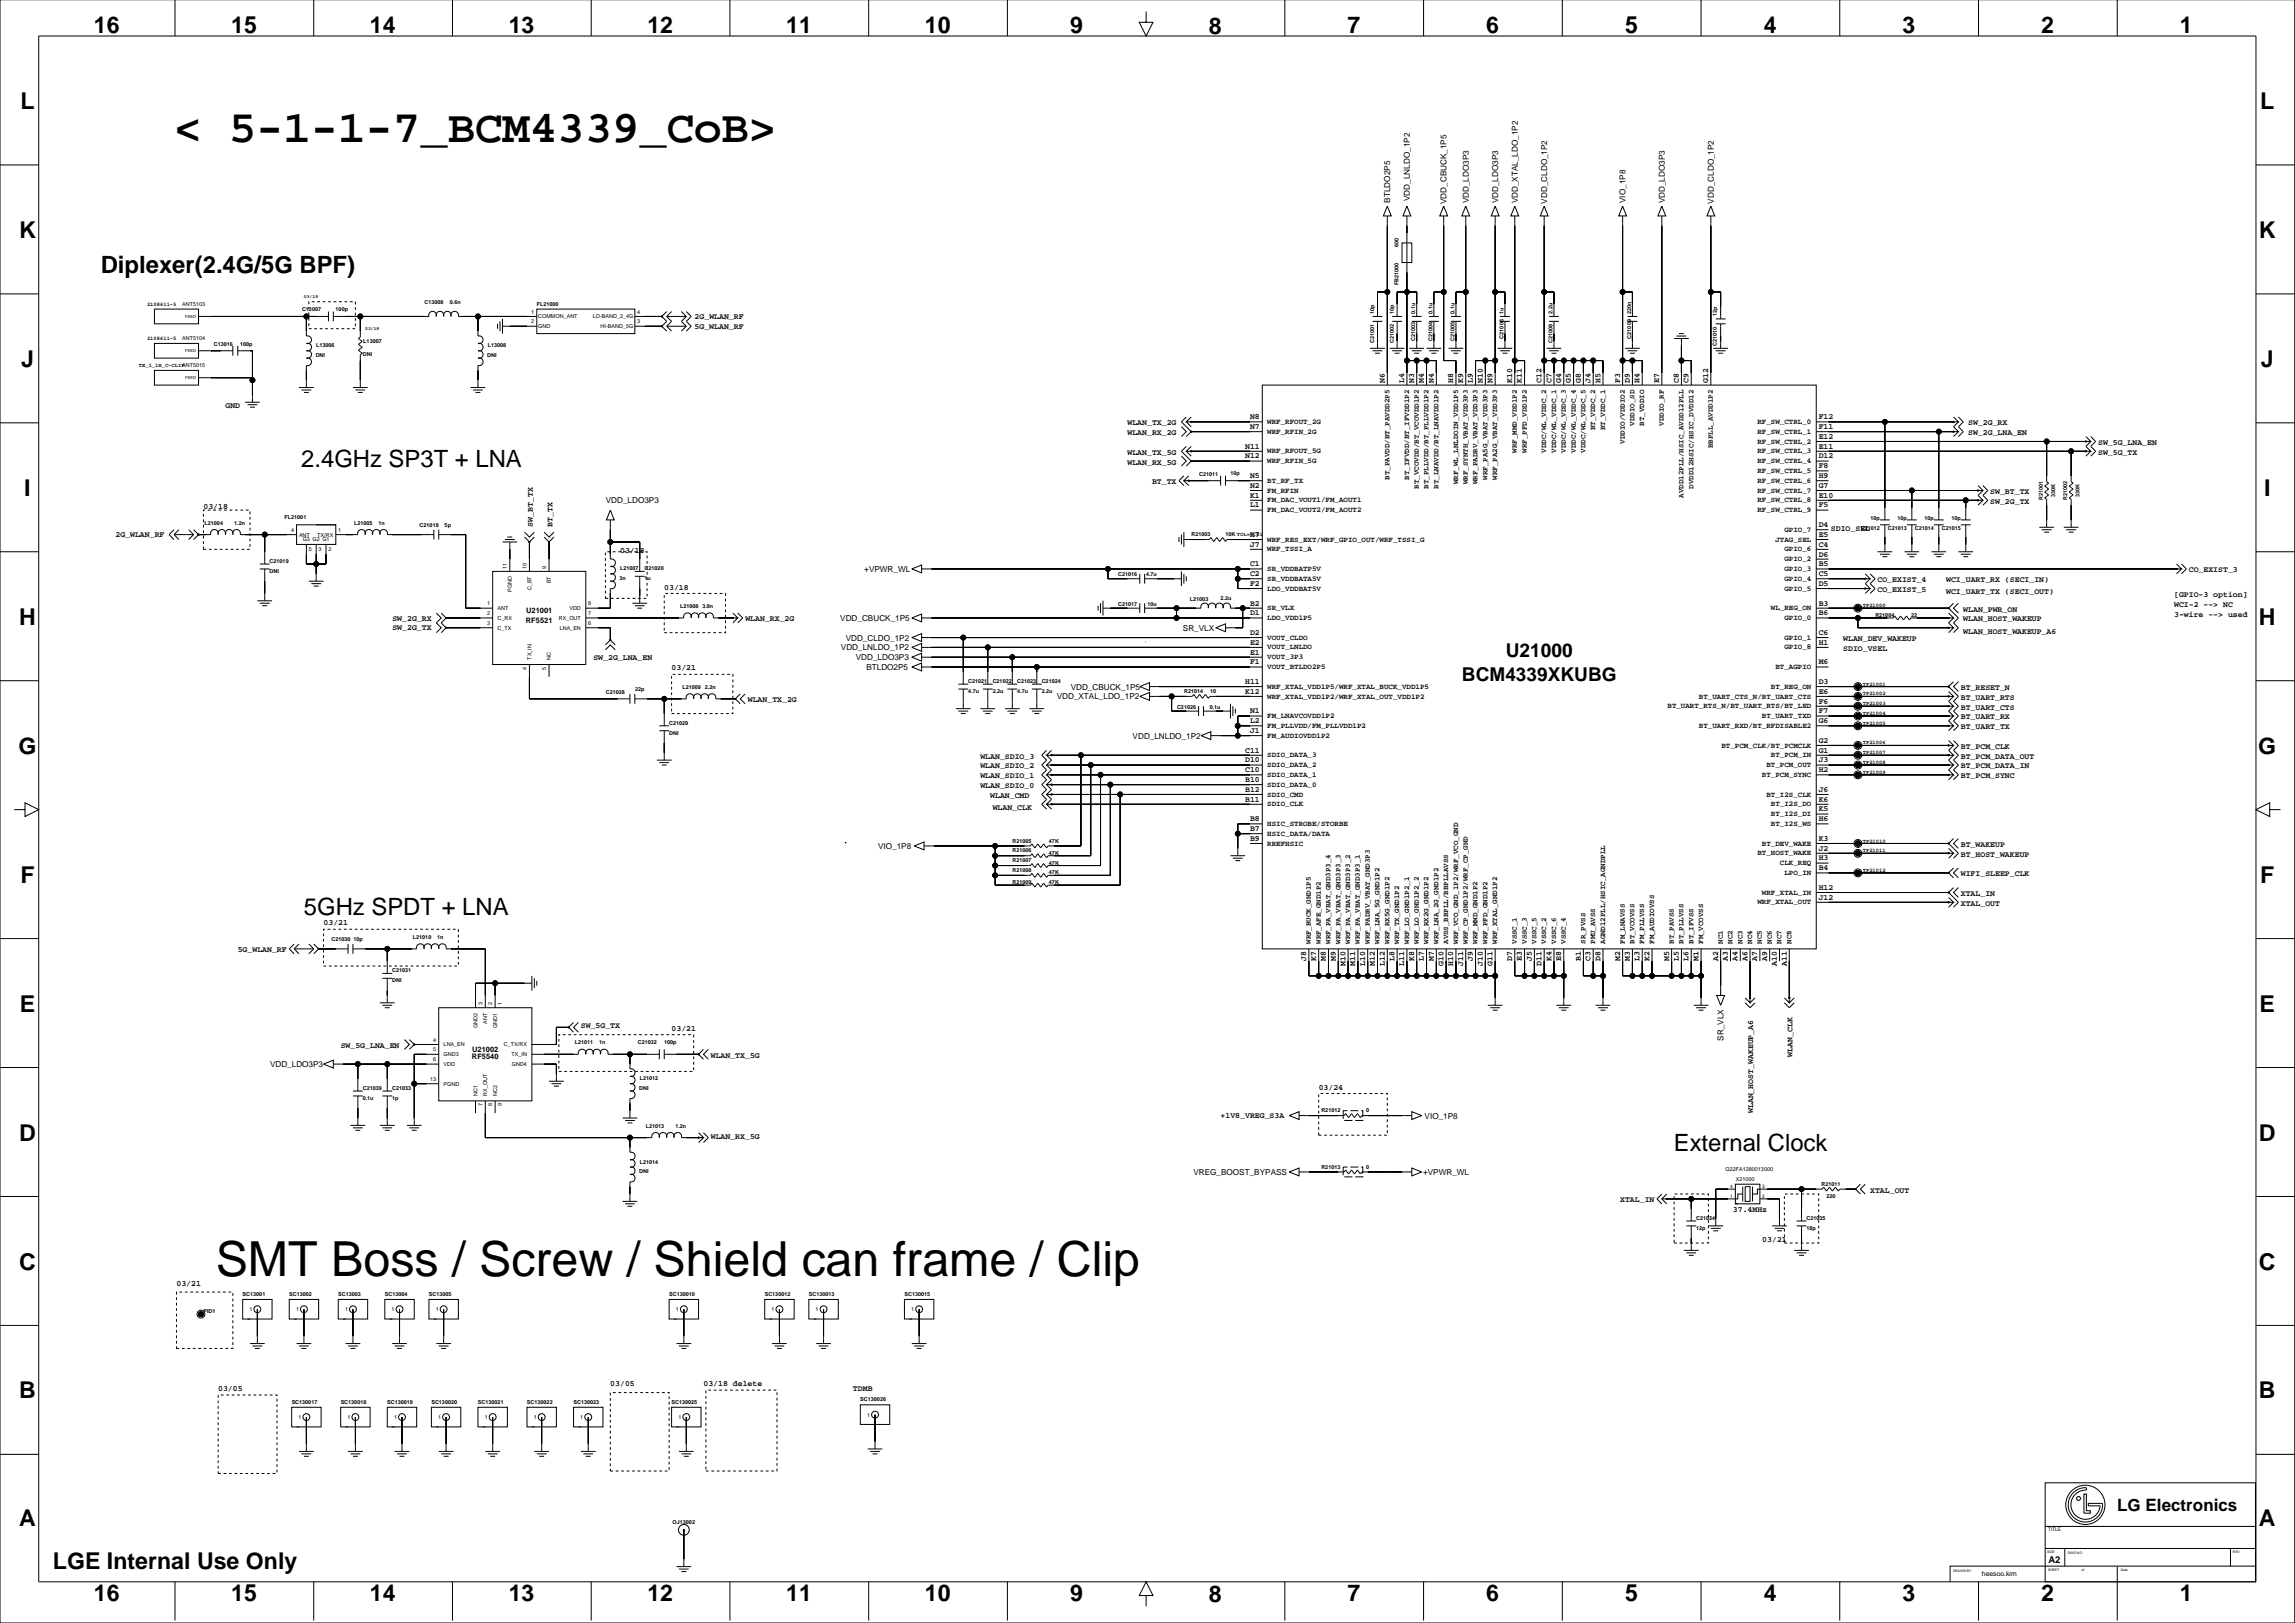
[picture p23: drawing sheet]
<svg xmlns="http://www.w3.org/2000/svg" width="1189mm" height="841mm" viewBox="0 0 1189 841" stroke-linecap="round" stroke-linejoin="round" font-family="sans-serif">
<defs><g id="words">
<text font-size="25" x="112" y="661">SMT Boss / Screw / Shield can frame / Clip</text>
<text font-size="23.6" x="90" y="73">&lt; 5-1-1-7_BCM4339_CoB&gt;</text>
<g font-size="12.3">
<text x="52" y="142">Diplexer(2.4G/5G BPF)</text>
<text x="156" y="242">2.4GHz SP3T + LNA</text>
<text x="157" y="474">5GHz SPDT + LNA</text>
<text x="867" y="596">External Clock</text>
</g>
<g font-size="12">
<text x="49" y="17">16</text>
<text x="120" y="17">15</text>
<text x="192" y="17">14</text>
<text x="264" y="17">13</text>
<text x="335" y="17">12</text>
<text x="407" y="17">11</text>
<text x="479" y="17">10</text>
<text x="554" y="17">9</text>
<text x="626" y="17">8</text>
<text x="698" y="17">7</text>
<text x="770" y="17">6</text>
<text x="842" y="17">5</text>
<text x="914" y="17">4</text>
<text x="986" y="17">3</text>
<text x="1057" y="17">2</text>
<text x="1129" y="17">1</text>
<text x="11" y="56">L</text>
<text x="1171" y="56">L</text>
<text x="10" y="123">K</text>
<text x="1170" y="123">K</text>
<text x="11" y="190">J</text>
<text x="1171" y="190">J</text>
<text x="13" y="257">I</text>
<text x="1173" y="257">I</text>
<text x="10" y="324">H</text>
<text x="1170" y="324">H</text>
<text x="10" y="390">G</text>
<text x="1170" y="390">G</text>
<text x="11" y="457">F</text>
<text x="1171" y="457">F</text>
<text x="10" y="524">E</text>
<text x="1170" y="524">E</text>
<text x="10" y="591">D</text>
<text x="1170" y="591">D</text>
<text x="10" y="658">C</text>
<text x="1170" y="658">C</text>
<text x="10" y="724">B</text>
<text x="1170" y="724">B</text>
<text x="10" y="791">A</text>
<text x="1170" y="791">A</text>
<text x="27" y="813">LGE Internal Use Only</text>
<text x="49" y="829">16</text>
<text x="120" y="829">15</text>
<text x="192" y="829">14</text>
<text x="264" y="829">13</text>
<text x="335" y="829">12</text>
<text x="407" y="829">11</text>
<text x="479" y="829">10</text>
<text x="554" y="829">9</text>
<text x="626" y="830">8</text>
<text x="698" y="829">7</text>
<text x="770" y="829">6</text>
<text x="842" y="829">5</text>
<text x="914" y="829">4</text>
<text x="986" y="829">3</text>
<text x="1057" y="829">2</text>
<text x="1129" y="829">1</text>
</g>
<g font-size="9.9">
<text x="780" y="340">U21000</text>
<text x="757" y="353">BCM4339XKUBG</text>
</g>
<text font-size="8.8" x="1097" y="783">LG Electronics</text>
<text font-size="4.9" x="1061" y="809">A2</text>
<g font-size="4.2">
<text x="720" y="105" transform="rotate(-90 720 105)">BTLDO2P5</text>
<text x="730" y="104" transform="rotate(-90 730 104)">VDD_LNLDO_1P2</text>
<text x="749" y="106" transform="rotate(-90 749 106)">VDD_CBUCK_1P5</text>
<text x="761" y="105" transform="rotate(-90 761 105)">VDD_LDO3P3</text>
<text x="776" y="105" transform="rotate(-90 776 105)">VDD_LDO3P3</text>
<text x="786" y="105" transform="rotate(-90 786 105)">VDD_XTAL_LDO_1P2</text>
<text x="801" y="105" transform="rotate(-90 801 105)">VDD_CLDO_1P2</text>
<text x="842" y="105" transform="rotate(-90 842 105)">VIO_1P8</text>
<text x="862" y="105" transform="rotate(-90 862 105)">VDD_LDO3P3</text>
<text x="888" y="105" transform="rotate(-90 888 105)">VDD_CLDO_1P2</text>
<text x="360" y="165">2G_WLAN_RF</text>
<text x="360" y="170">5G_WLAN_RF</text>
<text x="717" y="198" transform="rotate(-90 717 198)">N6</text>
<text x="727" y="198" transform="rotate(-90 727 198)">L4</text>
<text x="733" y="198" transform="rotate(-90 733 198)">N3</text>
<text x="738" y="198" transform="rotate(-90 738 198)">M4</text>
<text x="743" y="198" transform="rotate(-90 743 198)">N4</text>
<text x="753" y="198" transform="rotate(-90 753 198)">H8</text>
<text x="758" y="198" transform="rotate(-90 758 198)">K9</text>
<text x="763" y="198" transform="rotate(-90 763 198)">L9</text>
<text x="768" y="198" transform="rotate(-90 768 198)">N10</text>
<text x="773" y="198" transform="rotate(-90 773 198)">N9</text>
<text x="783" y="198" transform="rotate(-90 783 198)">K10</text>
<text x="788" y="198" transform="rotate(-90 788 198)">K11</text>
<text x="799" y="198" transform="rotate(-90 799 198)">C12</text>
<text x="804" y="198" transform="rotate(-90 804 198)">C7</text>
<text x="809" y="198" transform="rotate(-90 809 198)">G4</text>
<text x="814" y="198" transform="rotate(-90 814 198)">G5</text>
<text x="819" y="198" transform="rotate(-90 819 198)">G8</text>
<text x="824" y="198" transform="rotate(-90 824 198)">J4</text>
<text x="829" y="198" transform="rotate(-90 829 198)">H5</text>
<text x="839" y="198" transform="rotate(-90 839 198)">F3</text>
<text x="844" y="198" transform="rotate(-90 844 198)">D9</text>
<text x="849" y="198" transform="rotate(-90 849 198)">H4</text>
<text x="860" y="198" transform="rotate(-90 860 198)">E7</text>
<text x="870" y="198" transform="rotate(-90 870 198)">C8</text>
<text x="875" y="198" transform="rotate(-90 875 198)">C9</text>
<text x="885" y="198" transform="rotate(-90 885 198)">G12</text>
<text x="117" y="211">GND</text>
<text x="584" y="220">WLAN_TX_2G</text>
<text x="648" y="217">N8</text>
<text x="942" y="217">F12</text>
<text x="1020" y="220">SW_2G_RX</text>
<text x="584" y="225">WLAN_RX_2G</text>
<text x="648" y="222">N7</text>
<text x="942" y="227">E12</text>
<text x="942" y="222">F11</text>
<text x="1020" y="225">SW_2G_LNA_EN</text>
<text x="645" y="232">N11</text>
<text x="942" y="232">E11</text>
<text x="1087" y="230">SW_5G_LNA_EN</text>
<text x="584" y="236">WLAN_TX_5G</text>
<text x="645" y="237">N12</text>
<text x="942" y="237">D12</text>
<text x="1087" y="236">SW_5G_TX</text>
<text x="584" y="241">WLAN_RX_5G</text>
<text x="942" y="243">F8</text>
<text x="597" y="251">BT_TX</text>
<text x="648" y="248">N5</text>
<text x="942" y="248">H9</text>
<text x="648" y="258">K1</text>
<text x="648" y="253">N2</text>
<text x="942" y="258">E10</text>
<text x="942" y="253">G7</text>
<text x="1031" y="256">SW_BT_TX</text>
<text x="105" y="263">03/18</text>
<text x="314" y="261">VDD_LDO3P3</text>
<text x="648" y="263">L1</text>
<text x="942" y="263">F5</text>
<text x="1031" y="261">SW_2G_TX</text>
<text x="276" y="273" transform="rotate(-90 276 273)">SW_BT_TX</text>
<text x="286" y="273" transform="rotate(-90 286 273)">BT_TX</text>
<text x="942" y="273">D4</text>
<text x="948" y="275">SDIO_SEL</text>
<text x="60" y="278">2G_WLAN_RF</text>
<text x="648" y="278">H7</text>
<text x="942" y="278">E5</text>
<text x="321" y="286">03/18</text>
<text x="648" y="283">J7</text>
<text x="942" y="283">C4</text>
<text x="648" y="293">C1</text>
<text x="942" y="293">B5</text>
<text x="942" y="288">D6</text>
<text x="448" y="296">+VPWR_WL</text>
<text x="648" y="298">C2</text>
<text x="942" y="298">C5</text>
<text x="1134" y="296">CO_EXIST_3</text>
<text x="344" y="305">03/18</text>
<text x="648" y="304">F2</text>
<text x="942" y="304">D5</text>
<text x="973" y="302">CO_EXIST_4</text>
<text x="1008" y="302">WCI_UART_RX (SECI_IN)</text>
<text x="973" y="307">CO_EXIST_5</text>
<text x="1008" y="308">WCI_UART_TX (SECI_OUT)</text>
<text x="1126" y="309">[GPIO-3 option]</text>
<text x="648" y="314">B2</text>
<text x="942" y="314">B3</text>
<text x="1017" y="317">WLAN_PWR_ON</text>
<text x="1126" y="314">WCI-2 --&gt; NC</text>
<text x="203" y="321">SW_2G_RX</text>
<text x="386" y="321">WLAN_RX_2G</text>
<text x="435" y="322">VDD_CBUCK_1P5</text>
<text x="648" y="319">D1</text>
<text x="942" y="319">B6</text>
<text x="1017" y="322">WLAN_HOST_WAKEUP</text>
<text x="1126" y="319">3-wire --&gt; used</text>
<text x="203" y="327">SW_2G_TX</text>
<text x="613" y="327">SR_VLX</text>
<text x="648" y="329">D2</text>
<text x="942" y="329">C6</text>
<text x="1017" y="328">WLAN_HOST_WAKEUP_A6</text>
<text x="438" y="332">VDD_CLDO_1P2</text>
<text x="648" y="334">E2</text>
<text x="942" y="334">H1</text>
<text x="955" y="332">WLAN_DEV_WAKEUP</text>
<text x="307" y="342">SW_2G_LNA_EN</text>
<text x="436" y="337">VDD_LNLDO_1P2</text>
<text x="443" y="342">VDD_LDO3P3</text>
<text x="648" y="339">E1</text>
<text x="955" y="337">SDIO_VSEL</text>
<text x="348" y="347">03/21</text>
<text x="449" y="347">BTLDO2P5</text>
<text x="648" y="344">F1</text>
<text x="942" y="344">M6</text>
<text x="555" y="357">VDD_CBUCK_1P5</text>
<text x="645" y="359">K12</text>
<text x="645" y="354">H11</text>
<text x="942" y="359">E6</text>
<text x="942" y="354">D3</text>
<text x="1016" y="357">BT_RESET_N</text>
<text x="387" y="363">WLAN_TX_2G</text>
<text x="547" y="362">VDD_XTAL_LDO_1P2</text>
<text x="942" y="364">F6</text>
<text x="1016" y="363">BT_UART_RTS</text>
<text x="648" y="370">N1</text>
<text x="942" y="370">F7</text>
<text x="1016" y="368">BT_UART_CTS</text>
<text x="648" y="375">L2</text>
<text x="942" y="375">G6</text>
<text x="1016" y="373">BT_UART_RX</text>
<text x="1016" y="378">BT_UART_TX</text>
<text x="587" y="383">VDD_LNLDO_1P2</text>
<text x="648" y="380">J1</text>
<text x="645" y="390">C11</text>
<text x="942" y="385">G2</text>
<text x="942" y="390">G1</text>
<text x="1016" y="388">BT_PCM_CLK</text>
<text x="508" y="393">WLAN_SDIO_3</text>
<text x="645" y="395">D10</text>
<text x="942" y="395">J3</text>
<text x="1016" y="393">BT_PCM_DATA_OUT</text>
<text x="508" y="398">WLAN_SDIO_2</text>
<text x="645" y="400">C10</text>
<text x="942" y="400">H2</text>
<text x="1016" y="398">BT_PCM_DATA_IN</text>
<text x="508" y="403">WLAN_SDIO_1</text>
<text x="645" y="405">B10</text>
<text x="1016" y="403">BT_PCM_SYNC</text>
<text x="508" y="408">WLAN_SDIO_0</text>
<text x="513" y="413">WLAN_CMD</text>
<text x="645" y="410">B12</text>
<text x="942" y="410">J6</text>
<text x="514" y="420">WLAN_CLK</text>
<text x="645" y="415">B11</text>
<text x="942" y="415">K6</text>
<text x="648" y="425">B8</text>
<text x="942" y="425">H6</text>
<text x="942" y="420">K5</text>
<text x="648" y="430">B7</text>
<text x="648" y="436">B9</text>
<text x="942" y="436">K3</text>
<text x="455" y="440">VIO_1P8</text>
<text x="942" y="441">J2</text>
<text x="1016" y="444">BT_HOST_WAKEUP</text>
<text x="1016" y="439">BT_WAKEUP</text>
<text x="942" y="446">H3</text>
<text x="942" y="451">B4</text>
<text x="1016" y="454">WIFI_SLEEP_CLK</text>
<text x="942" y="461">H12</text>
<text x="942" y="466">J12</text>
<text x="1016" y="464">XTAL_IN</text>
<text x="1016" y="469">XTAL_OUT</text>
<text x="168" y="479">03/21</text>
<text x="123" y="493">5G_WLAN_RF</text>
<text x="677" y="498" transform="rotate(-90 677 498)">J8</text>
<text x="682" y="498" transform="rotate(-90 682 498)">K7</text>
<text x="687" y="498" transform="rotate(-90 687 498)">M8</text>
<text x="692" y="498" transform="rotate(-90 692 498)">M9</text>
<text x="722" y="498" transform="rotate(-90 722 498)">L8</text>
<text x="733" y="498" transform="rotate(-90 733 498)">K8</text>
<text x="738" y="498" transform="rotate(-90 738 498)">L7</text>
<text x="743" y="498" transform="rotate(-90 743 498)">M7</text>
<text x="763" y="498" transform="rotate(-90 763 498)">J9</text>
<text x="783" y="498" transform="rotate(-90 783 498)">D7</text>
<text x="788" y="498" transform="rotate(-90 788 498)">E3</text>
<text x="793" y="498" transform="rotate(-90 793 498)">J5</text>
<text x="804" y="498" transform="rotate(-90 804 498)">K4</text>
<text x="809" y="498" transform="rotate(-90 809 498)">E8</text>
<text x="819" y="498" transform="rotate(-90 819 498)">B1</text>
<text x="824" y="498" transform="rotate(-90 824 498)">C3</text>
<text x="829" y="498" transform="rotate(-90 829 498)">D8</text>
<text x="839" y="498" transform="rotate(-90 839 498)">M2</text>
<text x="844" y="498" transform="rotate(-90 844 498)">M3</text>
<text x="849" y="498" transform="rotate(-90 849 498)">L3</text>
<text x="854" y="498" transform="rotate(-90 854 498)">K2</text>
<text x="865" y="498" transform="rotate(-90 865 498)">M5</text>
<text x="870" y="498" transform="rotate(-90 870 498)">L5</text>
<text x="875" y="498" transform="rotate(-90 875 498)">L6</text>
<text x="880" y="498" transform="rotate(-90 880 498)">M1</text>
<text x="890" y="498" transform="rotate(-90 890 498)">A2</text>
<text x="895" y="498" transform="rotate(-90 895 498)">A3</text>
<text x="900" y="498" transform="rotate(-90 900 498)">A4</text>
<text x="905" y="498" transform="rotate(-90 905 498)">A6</text>
<text x="910" y="498" transform="rotate(-90 910 498)">A7</text>
<text x="915" y="498" transform="rotate(-90 915 498)">A9</text>
<text x="697" y="500" transform="rotate(-90 697 500)">M10</text>
<text x="702" y="500" transform="rotate(-90 702 500)">M11</text>
<text x="707" y="500" transform="rotate(-90 707 500)">L10</text>
<text x="712" y="500" transform="rotate(-90 712 500)">M12</text>
<text x="717" y="500" transform="rotate(-90 717 500)">L12</text>
<text x="727" y="500" transform="rotate(-90 727 500)">L11</text>
<text x="748" y="500" transform="rotate(-90 748 500)">G10</text>
<text x="753" y="500" transform="rotate(-90 753 500)">H10</text>
<text x="758" y="500" transform="rotate(-90 758 500)">J11</text>
<text x="768" y="500" transform="rotate(-90 768 500)">J10</text>
<text x="773" y="500" transform="rotate(-90 773 500)">G11</text>
<text x="799" y="500" transform="rotate(-90 799 500)">D11</text>
<text x="920" y="500" transform="rotate(-90 920 500)">A10</text>
<text x="926" y="500" transform="rotate(-90 926 500)">A11</text>
<text x="301" y="533">SW_5G_TX</text>
<text x="348" y="534">03/21</text>
<text x="893" y="539" transform="rotate(-90 893 539)">SR_VLX</text>
<text x="176" y="543">SW_5G_LNA_EN</text>
<text x="368" y="548">WLAN_TX_5G</text>
<text x="929" y="547" transform="rotate(-90 929 547)">WLAN_CLK</text>
<text x="140" y="553">VDD_LDO3P3</text>
<text x="683" y="564">03/24</text>
<text x="632" y="579">+1V8_VREG_S3A</text>
<text x="738" y="579">VIO_1P8</text>
<text x="908" y="577" transform="rotate(-90 908 577)">WLAN_HOST_WAKEUP_A6</text>
<text x="368" y="590">WLAN_RX_5G</text>
<text x="618" y="609">VREG_BOOST_BYPASS</text>
<text x="737" y="609">+VPWR_WL</text>
<text x="969" y="618">XTAL_OUT</text>
<text x="839" y="623">XTAL_IN</text>
<text x="898" y="628">37.4MHz</text>
<text x="913" y="643">03/21</text>
<text x="91" y="666">03/21</text>
<text x="316" y="718">03/05</text>
<text x="364" y="718">03/18 delete</text>
<text x="113" y="721">03/05</text>
<text x="442" y="721">TDMB</text>
</g>
<g font-size="3.9">
<text x="656" y="220">WRF_RFOUT_2G</text>
<text x="847" y="221" transform="rotate(-90 847 221)">VDDIO_SD</text>
<text x="852" y="221" transform="rotate(-90 852 221)">BT_VDDIO</text>
<text x="862" y="221" transform="rotate(-90 862 221)">VDDIO_RF</text>
<text x="910" y="220">RF_SW_CTRL_0</text>
<text x="656" y="225">WRF_RFIN_2G</text>
<text x="826" y="223" transform="rotate(-90 826 223)">BT_VDDC_2</text>
<text x="831" y="223" transform="rotate(-90 831 223)">BT_VDDC_1</text>
<text x="910" y="225">RF_SW_CTRL_1</text>
<text x="842" y="230" transform="rotate(-90 842 230)">VDDIO/VDDIO2</text>
<text x="887" y="232" transform="rotate(-90 887 232)">BBPLL_AVDD1P2</text>
<text x="910" y="230">RF_SW_CTRL_2</text>
<text x="656" y="235">WRF_RFOUT_5G</text>
<text x="656" y="240">WRF_RFIN_5G</text>
<text x="786" y="235" transform="rotate(-90 786 235)">WRF_MMD_VDD1P2</text>
<text x="791" y="235" transform="rotate(-90 791 235)">WRF_PFD_VDD1P2</text>
<text x="801" y="235" transform="rotate(-90 801 235)">VDDC/WL_VDDC_2</text>
<text x="806" y="235" transform="rotate(-90 806 235)">VDDC/WL_VDDC_1</text>
<text x="811" y="235" transform="rotate(-90 811 235)">VDDC/WL_VDDC_3</text>
<text x="816" y="235" transform="rotate(-90 816 235)">VDDC/WL_VDDC_4</text>
<text x="821" y="235" transform="rotate(-90 821 235)">VDDC/WL_VDDC_5</text>
<text x="910" y="235">RF_SW_CTRL_3</text>
<text x="910" y="240">RF_SW_CTRL_4</text>
<text x="910" y="245">RF_SW_CTRL_5</text>
<text x="656" y="250">BT_RF_TX</text>
<text x="720" y="249" transform="rotate(-90 720 249)">BT_PAVDD/BT_PAVDD2P5</text>
<text x="730" y="249" transform="rotate(-90 730 249)">BT_IFVDD/BT_IFVDD1P2</text>
<text x="755" y="251" transform="rotate(-90 755 251)">WRF_WL_LNLDOIN_VDD1P5</text>
<text x="760" y="251" transform="rotate(-90 760 251)">WRF_SYNTH_VBAT_VDD3P3</text>
<text x="765" y="251" transform="rotate(-90 765 251)">WRF_PADRV_VBAT_VDD3P3</text>
<text x="771" y="249" transform="rotate(-90 771 249)">WRF_PA5G_VBAT_VDD3P3</text>
<text x="776" y="249" transform="rotate(-90 776 249)">WRF_PA2G_VBAT_VDD3P3</text>
<text x="910" y="250">RF_SW_CTRL_6</text>
<text x="656" y="255">FM_RFIN</text>
<text x="735" y="253" transform="rotate(-90 735 253)">BT_VCOVDD/BT_VCOVDD1P2</text>
<text x="740" y="253" transform="rotate(-90 740 253)">BT_PLLVDD/BT_PLLVDD1P2</text>
<text x="745" y="253" transform="rotate(-90 745 253)">BT_LNAVDD/BT_LNAVDD1P2</text>
<text x="872" y="258" transform="rotate(-90 872 258)">AVDD12PLL/HSIC_AVDD12PLL</text>
<text x="877" y="253" transform="rotate(-90 877 253)">DVDD12HSIC/HSIC_DVDD12</text>
<text x="910" y="255">RF_SW_CTRL_7</text>
<text x="656" y="260">FM_DAC_VOUT1/FM_AOUT1</text>
<text x="910" y="260">RF_SW_CTRL_8</text>
<text x="656" y="265">FM_DAC_VOUT2/FM_AOUT2</text>
<text x="910" y="265">RF_SW_CTRL_9</text>
<text x="924" y="275">GPIO_7</text>
<text x="656" y="281">WRF_RES_EXT/WRF_GPIO_OUT/WRF_TSSI_G</text>
<text x="920" y="281">JTAG_SEL</text>
<text x="656" y="286">WRF_TSSI_A</text>
<text x="924" y="286">GPIO_6</text>
<text x="924" y="291">GPIO_2</text>
<text x="656" y="296">SR_VDDBATP5V</text>
<text x="924" y="296">GPIO_3</text>
<text x="656" y="301">SR_VDDBATA5V</text>
<text x="656" y="306">LDO_VDDBAT5V</text>
<text x="924" y="301">GPIO_4</text>
<text x="924" y="306">GPIO_5</text>
<text x="273" y="318">U21001</text>
<text x="656" y="316">SR_VLX</text>
<text x="917" y="316">WL_REG_ON</text>
<text x="272" y="323">RF5521</text>
<text x="656" y="321">LDO_VDD1P5</text>
<text x="924" y="321">GPIO_0</text>
<text x="656" y="331">VOUT_CLDO</text>
<text x="924" y="331">GPIO_1</text>
<text x="656" y="341">VOUT_3P3</text>
<text x="656" y="336">VOUT_LNLDO</text>
<text x="924" y="336">GPIO_8</text>
<text x="656" y="347">VOUT_BTLDO2P5</text>
<text x="920" y="347">BT_AGPIO</text>
<text x="656" y="357">WRF_XTAL_VDD1P5/WRF_XTAL_BUCK_VDD1P5</text>
<text x="917" y="357">BT_REG_ON</text>
<text x="656" y="362">WRF_XTAL_VDD1P2/WRF_XTAL_OUT_VDD1P2</text>
<text x="880" y="362">BT_UART_CTS_N/BT_UART_CTS</text>
<text x="656" y="372">FM_LNAVCOVDD1P2</text>
<text x="864" y="367">BT_UART_RTS_N/BT_UART_RTS/BT_LED</text>
<text x="913" y="372">BT_UART_TXD</text>
<text x="656" y="377">FM_PLLVDD/FM_PLLVDD1P2</text>
<text x="880" y="377">BT_UART_RXD/BT_RFDISABLE2</text>
<text x="656" y="382">FM_AUDIOVDD1P2</text>
<text x="892" y="387">BT_PCM_CLK/BT_PCMCLK</text>
<text x="656" y="392">SDIO_DATA_3</text>
<text x="917" y="392">BT_PCM_IN</text>
<text x="656" y="397">SDIO_DATA_2</text>
<text x="915" y="397">BT_PCM_OUT</text>
<text x="656" y="408">SDIO_DATA_0</text>
<text x="656" y="402">SDIO_DATA_1</text>
<text x="913" y="402">BT_PCM_SYNC</text>
<text x="656" y="413">SDIO_CMD</text>
<text x="915" y="413">BT_I2S_CLK</text>
<text x="656" y="418">SDIO_CLK</text>
<text x="917" y="418">BT_I2S_DO</text>
<text x="917" y="423">BT_I2S_DI</text>
<text x="656" y="428">HSIC_STROBE/STORBE</text>
<text x="917" y="428">BT_I2S_WS</text>
<text x="656" y="433">HSIC_DATA/DATA</text>
<text x="656" y="438">RREFHSIC</text>
<text x="913" y="438">BT_DEV_WAKE</text>
<text x="910" y="443">BT_HOST_WAKE</text>
<text x="922" y="448">CLK_REQ</text>
<text x="924" y="453">LPO_IN</text>
<text x="913" y="463">WRF_XTAL_IN</text>
<text x="910" y="468">WRF_XTAL_OUT</text>
<text x="679" y="489" transform="rotate(-90 679 489)">WRF_BUCK_GND1P5</text>
<text x="684" y="489" transform="rotate(-90 684 489)">WRF_AFE_GND1P2</text>
<text x="689" y="489" transform="rotate(-90 689 489)">WRF_PA_VBAT_GND3P3_4</text>
<text x="694" y="489" transform="rotate(-90 694 489)">WRF_PA_VBAT_GND3P3_3</text>
<text x="699" y="489" transform="rotate(-90 699 489)">WRF_PA_VBAT_GND3P3_2</text>
<text x="705" y="489" transform="rotate(-90 705 489)">WRF_PA_VBAT_GND3P3_1</text>
<text x="710" y="489" transform="rotate(-90 710 489)">WRF_PADRV_VBAT_GND3P3</text>
<text x="715" y="489" transform="rotate(-90 715 489)">WRF_LNA_5G_GND1P2</text>
<text x="720" y="489" transform="rotate(-90 720 489)">WRF_RX5G_GND1P2</text>
<text x="725" y="489" transform="rotate(-90 725 489)">WRF_TX_GND1P2</text>
<text x="730" y="489" transform="rotate(-90 730 489)">WRF_LO_GND1P2_1</text>
<text x="735" y="489" transform="rotate(-90 735 489)">WRF_LO_GND1P2_2</text>
<text x="740" y="489" transform="rotate(-90 740 489)">WRF_RX2G_GND1P2</text>
<text x="745" y="489" transform="rotate(-90 745 489)">WRF_LNA_2G_GND1P2</text>
<text x="750" y="489" transform="rotate(-90 750 489)">AVSS_BBPLL/BBPLLAVSS</text>
<text x="755" y="489" transform="rotate(-90 755 489)">WRF_VCO_GND_1P2/WRF_VCO_GND</text>
<text x="760" y="489" transform="rotate(-90 760 489)">WRF_CP_GND1P2/WRF_CP_GND</text>
<text x="765" y="489" transform="rotate(-90 765 489)">WRF_MMD_GND1P2</text>
<text x="771" y="489" transform="rotate(-90 771 489)">WRF_PFD_GND1P2</text>
<text x="776" y="489" transform="rotate(-90 776 489)">WRF_XTAL_GND1P2</text>
<text x="786" y="489" transform="rotate(-90 786 489)">VSSC_1</text>
<text x="791" y="489" transform="rotate(-90 791 489)">VSSC_3</text>
<text x="796" y="489" transform="rotate(-90 796 489)">VSSC_5</text>
<text x="801" y="489" transform="rotate(-90 801 489)">VSSC_2</text>
<text x="806" y="489" transform="rotate(-90 806 489)">VSSC_6</text>
<text x="811" y="489" transform="rotate(-90 811 489)">VSSC_4</text>
<text x="821" y="489" transform="rotate(-90 821 489)">SR_PVSS</text>
<text x="826" y="489" transform="rotate(-90 826 489)">PMU_AVSS</text>
<text x="831" y="489" transform="rotate(-90 831 489)">AGND12PLL/HSIC_AGNDPLL</text>
<text x="842" y="489" transform="rotate(-90 842 489)">FM_LNAVSS</text>
<text x="847" y="489" transform="rotate(-90 847 489)">BT_VCOVSS</text>
<text x="852" y="489" transform="rotate(-90 852 489)">FM_PLLVSS</text>
<text x="857" y="489" transform="rotate(-90 857 489)">FM_AUDIOVSS</text>
<text x="867" y="489" transform="rotate(-90 867 489)">BT_PAVSS</text>
<text x="872" y="489" transform="rotate(-90 872 489)">BT_PLLVSS</text>
<text x="877" y="489" transform="rotate(-90 877 489)">BT_IFVSS</text>
<text x="882" y="489" transform="rotate(-90 882 489)">FM_VCOVSS</text>
<text x="892" y="489" transform="rotate(-90 892 489)">NC1</text>
<text x="898" y="489" transform="rotate(-90 898 489)">NC2</text>
<text x="903" y="489" transform="rotate(-90 903 489)">NC3</text>
<text x="908" y="489" transform="rotate(-90 908 489)">NC4</text>
<text x="913" y="489" transform="rotate(-90 913 489)">NC5</text>
<text x="918" y="489" transform="rotate(-90 918 489)">NC6</text>
<text x="923" y="489" transform="rotate(-90 923 489)">NC7</text>
<text x="928" y="489" transform="rotate(-90 928 489)">NC8</text>
<text x="245" y="545">U21002</text>
<text x="245" y="549">RF5540</text>
</g>
<text font-size="3.5" x="1027" y="816">heesoo.kim</text>
<g font-size="2.8">
<text x="724" y="128" transform="rotate(-90 724 128)">600</text>
<text x="724" y="148" transform="rotate(-90 724 148)">FB21000</text>
<text x="76" y="158">2108611-5</text>
<text x="94" y="159">ANT5103</text>
<text x="156" y="161">C13007</text>
<text x="174" y="161">100p</text>
<text x="220" y="157">C13008</text>
<text x="233" y="157">0.6n</text>
<text x="278" y="158">FL21000</text>
<text x="275" y="162">1</text>
<text x="275" y="167">2</text>
<text x="279" y="165">COMMON_ANT</text>
<text x="307" y="165">LO-BAND_2_4G</text>
<text x="330" y="167">3</text>
<text x="330" y="162">4</text>
<text x="712" y="162" transform="rotate(-90 712 162)">10p</text>
<text x="722" y="162" transform="rotate(-90 722 162)">10p</text>
<text x="733" y="163" transform="rotate(-90 733 163)">0.1u</text>
<text x="742" y="163" transform="rotate(-90 742 163)">0.1u</text>
<text x="753" y="163" transform="rotate(-90 753 163)">0.1u</text>
<text x="779" y="163" transform="rotate(-90 779 163)">1u</text>
<text x="804" y="163" transform="rotate(-90 804 163)">2.2u</text>
<text x="845" y="163" transform="rotate(-90 845 163)">220n</text>
<text x="889" y="164" transform="rotate(-90 889 164)">12p</text>
<text x="279" y="170">GND</text>
<text x="311" y="170">HI-BAND_5G</text>
<text x="76" y="176">2108611-5</text>
<text x="94" y="176">ANT5104</text>
<text x="111" y="179">C13016</text>
<text x="124" y="179">100p</text>
<text x="164" y="180">L13006</text>
<text x="188" y="178">L13007</text>
<text x="253" y="180">L13008</text>
<text x="712" y="178" transform="rotate(-90 712 178)">C21001</text>
<text x="722" y="178" transform="rotate(-90 722 178)">C21002</text>
<text x="733" y="177" transform="rotate(-90 733 177)">C21003</text>
<text x="742" y="177" transform="rotate(-90 742 177)">C21004</text>
<text x="753" y="177" transform="rotate(-90 753 177)">C21005</text>
<text x="779" y="175" transform="rotate(-90 779 175)">C21006</text>
<text x="804" y="178" transform="rotate(-90 804 178)">C21008</text>
<text x="845" y="175" transform="rotate(-90 845 175)">C21009</text>
<text x="889" y="179" transform="rotate(-90 889 179)">C21010</text>
<text x="164" y="185">DNI</text>
<text x="188" y="184">DNI</text>
<text x="252" y="185">DNI</text>
<text x="72" y="190">TE_1_1H_C-CLIP</text>
<text x="94" y="190">ANT5015</text>
<text x="637" y="246">10p</text>
<text x="621" y="246">C21011</text>
<text x="1065" y="257" transform="rotate(-90 1065 257)">330K</text>
<text x="1077" y="257" transform="rotate(-90 1077 257)">330K</text>
<text x="1058" y="259" transform="rotate(-90 1058 259)">R21001</text>
<text x="1071" y="259" transform="rotate(-90 1071 259)">R21002</text>
<text x="147" y="269">FL21001</text>
<text x="969" y="269">10p</text>
<text x="983" y="269">10p</text>
<text x="997" y="269">10p</text>
<text x="1011" y="269">10p</text>
<text x="106" y="272">L21004</text>
<text x="121" y="272">1.2n</text>
<text x="151" y="275">4</text>
<text x="175" y="275">1</text>
<text x="183" y="272">L21005</text>
<text x="196" y="272">1n</text>
<text x="217" y="273">C21018</text>
<text x="230" y="273">5p</text>
<text x="964" y="274">C21012</text>
<text x="978" y="274">C21013</text>
<text x="992" y="274">C21014</text>
<text x="1006" y="274">C21015</text>
<text x="155" y="278">ANT</text>
<text x="157" y="280">G3 G2 G1</text>
<text x="164" y="278">TX/RX</text>
<text x="617" y="278">R21003</text>
<text x="635" y="278">10K TOL=0.01</text>
<text x="160" y="286">5</text>
<text x="165" y="286">3</text>
<text x="170" y="286">2</text>
<text x="140" y="292">C21019</text>
<text x="140" y="297">DNI</text>
<text x="263" y="295" transform="rotate(-90 263 295)">11</text>
<text x="273" y="295" transform="rotate(-90 273 295)">10</text>
<text x="283" y="295" transform="rotate(-90 283 295)">9</text>
<text x="321" y="295">L21007</text>
<text x="334" y="295">C21020</text>
<text x="579" y="298">C21016</text>
<text x="594" y="298">4.7u</text>
<text x="275" y="306" transform="rotate(-90 275 306)">C_BT</text>
<text x="285" y="302" transform="rotate(-90 285 302)">BT</text>
<text x="321" y="301">3n</text>
<text x="334" y="301">1u</text>
<text x="265" y="307" transform="rotate(-90 265 307)">PGND</text>
<text x="616" y="311">L21003</text>
<text x="632" y="311">2.2u</text>
<text x="252" y="313">1</text>
<text x="258" y="316">ANT</text>
<text x="295" y="316">VDD</text>
<text x="305" y="313">8</text>
<text x="352" y="315">L21008 3.9n</text>
<text x="579" y="314">C21017</text>
<text x="594" y="314">10u</text>
<text x="965" y="315">TP21000</text>
<text x="252" y="324">3</text>
<text x="252" y="319">2</text>
<text x="258" y="321">C_RX</text>
<text x="289" y="321">RX_OUT</text>
<text x="305" y="319">7</text>
<text x="305" y="324">6</text>
<text x="971" y="320">R21004</text>
<text x="990" y="320">22</text>
<text x="258" y="326">C_TX</text>
<text x="290" y="326">LNA_EN</text>
<text x="275" y="342" transform="rotate(-90 275 342)">TX_IN</text>
<text x="285" y="342" transform="rotate(-90 285 342)">NC</text>
<text x="273" y="347" transform="rotate(-90 273 347)">4</text>
<text x="283" y="347" transform="rotate(-90 283 347)">5</text>
<text x="502" y="354">C21021</text>
<text x="514" y="354">C21022</text>
<text x="527" y="354">C21023</text>
<text x="540" y="354">C21024</text>
<text x="314" y="359">C21028</text>
<text x="329" y="358">22p</text>
<text x="354" y="357">L21009 2.2n</text>
<text x="502" y="359">4.7u</text>
<text x="514" y="359">2.2u</text>
<text x="527" y="359">4.7u</text>
<text x="540" y="359">2.2u</text>
<text x="613" y="359">R21014</text>
<text x="627" y="359">10</text>
<text x="965" y="355">TP21001</text>
<text x="965" y="365">TP21003</text>
<text x="965" y="360">TP21002</text>
<text x="610" y="367">C21026</text>
<text x="627" y="367">0.1u</text>
<text x="965" y="370">TP21004</text>
<text x="347" y="375">C21029</text>
<text x="965" y="375">TP21005</text>
<text x="347" y="381">DNI</text>
<text x="965" y="386">TP21006</text>
<text x="965" y="391">TP21007</text>
<text x="965" y="396">TP21008</text>
<text x="965" y="401">TP21009</text>
<text x="525" y="436">R21005</text>
<text x="543" y="436">47K</text>
<text x="965" y="436">TP21010</text>
<text x="525" y="441">R21006</text>
<text x="543" y="443">47K</text>
<text x="965" y="441">TP21011</text>
<text x="525" y="447">R21007</text>
<text x="543" y="448">47K</text>
<text x="525" y="452">R21008</text>
<text x="543" y="453">47K</text>
<text x="965" y="452">TP21012</text>
<text x="525" y="458">R21009</text>
<text x="543" y="458">47K</text>
<text x="172" y="488">C21030 10p</text>
<text x="214" y="486">L21010</text>
<text x="227" y="486">1n</text>
<text x="203" y="504">C21031</text>
<text x="203" y="509">DNI</text>
<text x="250" y="521" transform="rotate(-90 250 521)">3</text>
<text x="255" y="521" transform="rotate(-90 255 521)">2</text>
<text x="260" y="521" transform="rotate(-90 260 521)">1</text>
<text x="247" y="532" transform="rotate(-90 247 532)">GND2</text>
<text x="252" y="530" transform="rotate(-90 252 530)">ANT</text>
<text x="257" y="532" transform="rotate(-90 257 532)">GND1</text>
<text x="224" y="539">4</text>
<text x="224" y="545">5</text>
<text x="230" y="542">LNA_EN</text>
<text x="261" y="542">C_TX/RX</text>
<text x="298" y="541">L21011</text>
<text x="310" y="541">1n</text>
<text x="330" y="541">C21032</text>
<text x="344" y="541">100p</text>
<text x="224" y="550">6</text>
<text x="230" y="547">GND3</text>
<text x="265" y="547">TX_IN</text>
<text x="230" y="552">VDD</text>
<text x="265" y="552">GND4</text>
<text x="223" y="560">13</text>
<text x="230" y="562">PGND</text>
<text x="331" y="560">L21012</text>
<text x="188" y="565">C21039</text>
<text x="188" y="570">0.1u</text>
<text x="203" y="565">C21033</text>
<text x="203" y="570">1p</text>
<text x="247" y="568" transform="rotate(-90 247 568)">NC1</text>
<text x="252" y="568" transform="rotate(-90 252 568)">RX_OUT</text>
<text x="257" y="568" transform="rotate(-90 257 568)">NC2</text>
<text x="331" y="565">DNI</text>
<text x="250" y="573" transform="rotate(-90 250 573)">7</text>
<text x="255" y="573" transform="rotate(-90 255 573)">8</text>
<text x="260" y="573" transform="rotate(-90 260 573)">9</text>
<text x="685" y="576">R21012</text>
<text x="708" y="576">0</text>
<text x="335" y="584">L21013</text>
<text x="350" y="584">1.2n</text>
<text x="331" y="603">L21014</text>
<text x="685" y="605">R21013</text>
<text x="708" y="605">0</text>
<text x="331" y="608">DNI</text>
<text x="894" y="607">Q22FA1280013000</text>
<text x="899" y="612">X21000</text>
<text x="944" y="614">R21011</text>
<text x="946" y="621">220</text>
<text x="879" y="632">C21034</text>
<text x="936" y="632">C21035</text>
<text x="879" y="637">12p</text>
<text x="936" y="637">18p</text>
<text x="126" y="671">SC13001</text>
<text x="150" y="671">SC13002</text>
<text x="175" y="671">SC13003</text>
<text x="199" y="671">SC13004</text>
<text x="222" y="671">SC13005</text>
<text x="347" y="671">SC130010</text>
<text x="396" y="671">SC130012</text>
<text x="419" y="671">SC130013</text>
<text x="469" y="671">SC130015</text>
<text x="105" y="680">PID1</text>
<text x="129" y="679">1</text>
<text x="153" y="679">1</text>
<text x="179" y="679">1</text>
<text x="203" y="679">1</text>
<text x="226" y="679">1</text>
<text x="350" y="679">1</text>
<text x="400" y="679">1</text>
<text x="423" y="679">1</text>
<text x="472" y="679">1</text>
<text x="446" y="726">SC130026</text>
<text x="151" y="727">SC130017</text>
<text x="176" y="727">SC130018</text>
<text x="201" y="727">SC130019</text>
<text x="223" y="727">SC130020</text>
<text x="248" y="727">SC130021</text>
<text x="273" y="727">SC130022</text>
<text x="297" y="727">SC130023</text>
<text x="348" y="727">SC130025</text>
<text x="155" y="735">1</text>
<text x="180" y="735">1</text>
<text x="204" y="735">1</text>
<text x="227" y="735">1</text>
<text x="251" y="735">1</text>
<text x="276" y="735">1</text>
<text x="301" y="735">1</text>
<text x="351" y="735">1</text>
<text x="449" y="734">1</text>
<text x="348" y="789">OJ13002</text>
</g>
<g font-size="2.5">
<text x="157" y="155">03/19</text>
<text x="189" y="171">03/19</text>
<text x="896" y="616">4</text>
<text x="913" y="616">3</text>
<text x="896" y="621">1</text>
<text x="913" y="621">2</text>
<text x="1061" y="793">TITLE</text>
</g>
<g font-size="2.1">
<text x="96" y="165">FEED</text>
<text x="96" y="182">FEED</text>
<text x="96" y="196">FEED</text>
</g>
<g font-size="1.8">
<text x="1060" y="804">SIZE</text>
<text x="1071" y="805">DWG NO</text>
<text x="1157" y="804">REV</text>
<text x="1012" y="814">DRAWN BY</text>
<text x="1061" y="814">SHEET</text>
<text x="1078" y="814">of</text>
<text x="1099" y="814">Date</text>
</g>
</g></defs>
<g fill="none" stroke="#000" stroke-width=".52">
<path d="M0 0v841h1189v-841M91 0v19M163 0v19M234 0v19M306 0v19M378 0v19M450 0v19M522 0v19M666 0v19M737 0v19M809 0v19M881 0v19"/>
<path d="M953 0v19M1025 0v19M1097 0v19M20 19h1149v800h-1149zM594 6v6h3l-3 7-4-7h4M0 85h20M1169 85h20M719 107l2 5h-4zM719 112v87M729 107l2 5h-4zM729 112v87M748 107l2 5h-4z"/>
<path d="M748 112v75h6v12M759 107l2 5h-4zM759 112v87M775 107l2 5h-5zM775 112v87M785 107l2 5h-4zM785 112v87M800 107l2 5h-4zM800 112v87M841 107l2 5h-4zM841 112v87M861 107l2 5h-4z"/>
<path d="M861 112v87M886 107l2 5h-4zM886 112v87M726 126h5v10h-5zM0 152h20M719 151h-5v13M748 151h-5v13M759 151h-5v13M775 151h5v13M800 151h5v13M841 151h5v13M886 151h5v14"/>
<path d="M1169 152h20M80 178h23v7h-23zM80 160h23v8h-23zM121 179v5M123 179v5M149 164h.1M159 164v10a2 2 0 0 1 2 2 2 2 0 0 1-2 2 2 2 0 0 1 2 2 2 2 0 0 1-2 2 2 2 0 0 1 2 2 2 2 0 0 1-2 2M170 164h-67v2M170 161v5M173 164h49M173 161v5M187 164v11h-1l2 2-2 1 2 2-2 1 2 2-1 1v17"/>
<path d="M222 164a2 2 0 0 1 2-3 2 2 0 0 1 2 3 2 2 0 0 1 2-3 2 2 0 0 1 2 3 2 2 0 0 1 2-3 2 2 0 0 1 2 3 2 2 0 0 1 2-3 2 2 0 0 1 1 3M237 164h41M248 164v10a2 2 0 0 1 2 2 2 2 0 0 1-2 2 2 2 0 0 1 2 2 2 2 0 0 1-2 2 2 2 0 0 1 2 2 2 2 0 0 1-2 2M258 168v2M259 166v6M260 169h18M260 165v8M278 160h51v13h-51zM329 164h14M329 169h14M343 169h.1M343 164h.1"/>
<path d="M345 161l-2 3 2 2-2 3 2 3M345 164h11M345 169h11M345 164l3 2-3 3M345 169l3 3M348 161l-3 3M353 161l3 3M356 161l2 3-2 2 2 3-2 3M356 164l-3 2 3 3M356 169l-3 3M711 164h5M711 166h5"/>
<path d="M714 166v14M721 164h5M721 166h5M724 164v-13h10v13M724 166v14M731 164h5M731 166h5M734 166v14M740 164h5M740 166h5M743 166v14M752 164h5"/>
<path d="M752 166h5M754 166v14M777 164h5M777 166h5M780 166v14M802 164h6M802 166h6M805 166v14M843 164h5M843 166h5M846 166v14M867 175h8"/>
<path d="M868 174h6M870 173h2M871 175v24M889 165h5M889 168h5M891 168v12M80 192h23v7h-23zM121 182h-18v2M123 182h8v26M131 196h-28v2M159 185a2 2 0 0 1 2 2 2 2 0 0 1-2 2v12M248 185a2 2 0 0 1 2 2 2 2 0 0 1-2 2v12"/>
<path d="M654 199h287v292h-287zM710 180h7M711 182h5M712 183h3M720 180h8M721 182h5M722 183h3M729 187h15v12M730 180h8M731 182h5M733 183h2M734 187v12"/>
<path d="M739 180h8M739 187v12M740 182h5M742 183h2M750 180h8M752 182h5M753 183h2M769 187v12M775 187h-11v12M776 180h7M777 182h5M778 183h3"/>
<path d="M785 187h5v12M800 187h30v12M801 180h8M802 182h6M804 183h2M805 187v12M810 187v12M815 187v12M820 187v12M825 187v12M841 187h10v12M842 180h7"/>
<path d="M843 182h5M844 183h3M846 187v12M871 187h5v12M888 180h7M889 182h5M890 183h3M0 219h20M127 208h8M128 210h5M130 211h2M155 201h8"/>
<path d="M156 202h5M157 203h3M183 201h7M184 202h5M185 203h3M244 201h7M245 202h5M246 203h3M615 216l-3 3 5 5-2 2M615 219l2 2M617 219h.1M617 216l-2 3h2"/>
<path d="M617 219h37M941 219h71M976 219v50M1012 219h.1M1012 216l2 3h-2M1014 219l-2 2 2 3h-2M1014 216l3 3-3 2 3 3-3 2M1169 219h20M612 236l3 3-3 2M612 221l3 3-3 2M615 231l-3 3 5 5-2 2M615 234l2 2"/>
<path d="M617 239h.1M617 224h.1M617 234h.1M617 231l-2 3h2M617 224h37M617 234h37M617 239h37M941 224h71M941 229h140M941 234h140M941 239h6M1004 224v45"/>
<path d="M1012 224h.1M1014 224l-2 2M1060 229v20l1 1-2 2 2 1-2 2 2 1-2 2 1 1v14M1073 234v15l1 1-2 2 2 1-2 2 2 1-2 2 1 1v14M1081 234h.1M1081 229h.1M1081 226l2 3h-2M1083 229l-2 2 2 3h-2M1083 226l3 3-3 2 3 3-3 2M1083 234l-2 2M613 246l-2 3 2 3M613 249l3 3"/>
<path d="M616 249h.1M616 246l-3 3h3M616 249h16M632 246v6M635 249h19M635 246v6M648 254h6M648 259h6M941 244h6M941 249h6M941 254h84M941 259h84"/>
<path d="M990 254v15M1018 259v10M1025 254h.1M1025 259h.1M1025 252l2 2h-2M1027 254l-2 3 2 2h-2M1027 252l3 2-3 3 3 2-3 3M1027 259l-2 3M90 277h10M90 274l-2 3 2 2M90 277l3 2M93 274l-3 3"/>
<path d="M98 274l2 3M100 274l3 3-3 2M100 277l-2 2M103 277h.1M103 277h6a2 2 0 0 1 2-3 2 2 0 0 1 2 3 2 2 0 0 1 2-3 2 2 0 0 1 2 3 2 2 0 0 1 2-3 2 2 0 0 1 2 3 2 2 0 0 1 2-3 2 2 0 0 1 1 3h30M137 277v15M154 272h20v10h-20zM164 272h10M174 277h11a2 2 0 0 1 2-3 2 2 0 0 1 2 3 2 2 0 0 1 2-3 2 2 0 0 1 2 3 2 2 0 0 1 2-3 2 2 0 0 1 2 3 2 2 0 0 1 2-3 2 2 0 0 1 2 3h24M225 274v5M227 277h14v38h14M227 274v5"/>
<path d="M262 279h5M263 278h2M272 276l2 2 3-2M272 278l2 3 3-3M282 276l2 2 3-2M282 278l2 3 3-3M316 269v21a2 2 0 0 1 3 2 2 2 0 0 1-3 1 2 2 0 0 1 3 2 2 2 0 0 1-3 2 2 2 0 0 1 3 2 2 2 0 0 1-3 2 2 2 0 0 1 3 2 2 2 0 0 1-3 2v10h-13M316 264l2 5h-4zM611 278v3M612 277v5M613 276v7M613 279h13l1-1 2 2 1-2 2 2 1-2 2 2 1-1h18"/>
<path d="M648 264h6M941 274h6M941 279h6M941 264h6M974 272h5M974 269h5M976 272v14M988 272h5M988 269h5M990 272v14M1002 272h5M1002 269h5"/>
<path d="M1004 272v14M1016 272h5M1016 269h5M1018 272v14M1056 273h8M1058 274h5M1059 276h2M1069 273h8M1070 274h5M1072 276h2M0 286h20M135 295h5"/>
<path d="M135 292h5M137 295v16M159 282v10h10v-10M164 282v19M255 296h48v48h-48zM260 281h8M264 281v15M274 281h.1M274 281v15M284 281h.1M284 281v15M316 281h15v15"/>
<path d="M329 296h5M329 299h5M331 299v13M472 295l5-2v4zM477 295h177M574 295v5h16M590 297v5M593 300h19M593 297v5M612 296v8M613 297v5M615 299v2"/>
<path d="M641 300h13M641 295v10h13M648 285h6M941 300h25M941 295h187M941 285h6M941 290h6M966 300h.1M966 297l3 3h-3M969 300l-3 2 3 3h-3M969 297l2 3-2 2 2 3-2 2M973 286h7"/>
<path d="M974 287h5M975 288h3M987 286h7M988 287h5M989 288h3M1001 286h7M1002 287h5M1003 288h3M1014 286h8M1016 287h5M1017 288h3M1128 295h.1"/>
<path d="M1128 292l2 3h-2M1130 292l3 3-3 2M1130 295l-2 2M1169 286h20M133 311h8M135 312h5M136 314h2M160 301h8M161 302h5M163 304h2M226 318l3 2-3 3 3 2-3 3M229 318l2 2-2 3 2 2-2 3"/>
<path d="M328 312h7M329 314h5M330 315h3M380 318l2 2M382 318l3 2-3 3M569 314v2M570 312v6M571 315h19M571 311v8M590 312v6M593 315h29a2 2 0 0 1 2-3 2 2 0 0 1 2 3 2 2 0 0 1 2-3 2 2 0 0 1 2 3 2 2 0 0 1 2-3 2 2 0 0 1 2 3 2 2 0 0 1 1-3 2 2 0 0 1 2 3h17M593 312v6"/>
<path d="M609 315v5M644 315v10h-9M941 315h68M941 305h25M962 315h.1M962 314v2M966 305h.1M969 305l-3 2M1009 315h.1M1009 318l3 2h-3M1012 312l-3 3 5 5-2 3 2 2-2 3M1014 312l-2 3 2 3"/>
<path d="M231 325h.1M231 320h.1M231 320h24M231 325h24M303 320h51a2 2 0 0 1 2-3 2 2 0 0 1 2 3 2 2 0 0 1 2-3 2 2 0 0 1 2 3 2 2 0 0 1 2-3 2 2 0 0 1 2 3 2 2 0 0 1 2-3 2 2 0 0 1 1 3h11M303 325h13v7M314 337l2-3 3 3M314 334l2-2 3 2M316 332h.1M380 320h.1M380 320h2l-2 3M472 320l5-2v4z"/>
<path d="M472 330l5-2v4zM472 335l5-2v4zM477 320h177M477 330h177M477 335h177M499 330v24M512 335v19M593 332h.1M630 325l5-2v4zM941 320h40v-1l2 2 2-2 1 2 2-2 1 2 1-1h19M941 330h6M941 335h6"/>
<path d="M962 320v5h47M1009 320h.1M1009 325h.1M1012 320l-3 3 3 2h-3M1012 325l-3 3M0 353h20M274 344v18h52M284 344v7M326 359v6M329 359v6M383 359l-2 3 2 3M386 359l-3 3 3 3"/>
<path d="M472 340l5-2v4zM472 345l5-2v5zM477 340h177M477 345h177M496 354h6M496 357h6M499 357v10M509 354h5M509 357h5M512 357v10M522 354h5M522 357h5"/>
<path d="M524 340v14M524 357v10M535 354h5M535 357h5M537 345v9M537 357v10M590 356l5-2v4zM595 356h59M941 356h68M941 345h6M962 356h.1M962 355v1"/>
<path d="M962 360v1M1009 356h.1M1009 358l3 3h-3M1012 353l-3 3 5 5-2 2 2 3-2 2 2 3-2 2 2 3-2 2M1014 353l-2 3 2 2M1169 353h20M329 362h27a2 2 0 0 1 1-3 2 2 0 0 1 2 3 2 2 0 0 1 2-3 2 2 0 0 1 2 3 2 2 0 0 1 2-3 2 2 0 0 1 2 3 2 2 0 0 1 2-3 2 2 0 0 1 2 3h10M342 376h5M342 378h5M344 362v14M344 378v16M381 362h.1"/>
<path d="M495 367h8M496 368h6M498 370h2M499 363h.1M508 367h8M509 368h5M510 370h3M512 363h.1M521 367h7M522 368h5M523 370h3M524 363h.1"/>
<path d="M533 367h8M535 368h5M536 370h2M537 363h.1M590 361l5-2v4zM595 361h23v-1l2 2 1-2 2 2 1-2 2 2 1-1h27M607 361v7h14M621 366v5M623 368h14M623 366v5M637 365v7M639 366v5"/>
<path d="M640 367v3M641 376h13M654 371h-13v10M941 361h68M941 376h68M941 371h68M941 366h68M962 366h.1M962 361h.1M962 371h.1M962 376h.1M962 365v1"/>
<path d="M962 370v1M962 375v1M1009 361h.1M1009 366h.1M1009 376h.1M1009 371h.1M1012 361l-3 2 3 3h-3M1012 371l-3 2 3 3h-3M1012 366l-3 2 3 3h-3M1012 376l-3 2M340 394h8M342 395h5"/>
<path d="M343 396h2M542 396l3 3-3 2h3M542 391l3 3-3 2h3M542 389l-2 2 2 3-2 2 2 3-2 2 2 3-2 2 2 3-2 3 2 2-2 3 2 2M545 396h.1M545 391h.1M545 389l-3 2h3M545 396h109M545 391h109M560 391v47h-17l-1 1-1-2-2 2-1-2-2 2-1-2-1 1h-55M565 396v47h-22l-1 1-1-2-2 2-1-2-2 2-1-2-1 1h-18M622 381l5-2v4z"/>
<path d="M627 381h27M941 396h68M941 391h68M941 386h68M962 386h.1M962 391h.1M962 396h.1M962 385v2M962 390v2M962 396v1M1009 386h.1M1009 396h.1"/>
<path d="M1009 391h.1M1009 384l3 2h-3M1012 396l-3 3 3 2h-3M1012 391l-3 3 3 2h-3M1012 386l-3 3 3 2h-3M1012 384l2 2-2 3 2 2-2 3 2 2-2 3 2 2-2 3M7 419h6v-3l7 3-7 4v-4M542 412l3 2-3 3h3M542 406l3 3-3 3h3M542 401l3 3-3 2h3M542 417l3 2M545 417h.1"/>
<path d="M545 412h.1M545 406h.1M545 401h.1M545 412h109M545 417h109M545 401h109M545 406h109M570 401v47h-27l-1 1-1-2-2 2-1-2-2 2-1-2-1 1h-18M575 406v47h-32l-1 1-1-2-2 2-1-2-2 2-1-2-1 1h-18M580 412v46h-37l-1 2-1-3-2 3-1-3-2 3-1-3-1 1h-18v-20M941 412h6M941 417h6"/>
<path d="M941 401h68M962 401h.1M962 401v1M1009 401h.1M1012 401l-3 3M1176 419v-3l-7 3 7 4v-4h5M438 437h.1M474 438l5-2v4zM641 432h13M648 437h6M654 427h-13v16M941 422h6"/>
<path d="M941 427h6M941 437h68M962 437h.1M962 436v1M1009 437h.1M1009 439l3 3h-3M1012 434l-3 3 5 5-2 3M1014 434l-2 3 2 2M637 443h8M639 445h5M640 446h2M941 442h68"/>
<path d="M941 447h6M941 452h68M962 442h.1M962 452h.1M962 441v1M962 451v2M1009 452h.1M1009 442h.1M1012 450l-3 2 3 3M1012 460l-3 2 5 5-2 3M1012 442l-3 3M1014 450l-2 2 2 3"/>
<path d="M1014 460l-2 2 2 3M941 462h68M941 467h68M1009 462h.1M1009 467h.1M1009 465l3 2h-3M1012 467l-3 3M0 486h20M152 491h11M152 489l-2 2 2 3M152 491l3 3M155 489l-3 2"/>
<path d="M160 489l3 2M163 489l2 2-2 3M163 491l-3 3M165 491h.1M165 491h15M180 489v5M183 491h33a2 2 0 0 1 2-2 2 2 0 0 1 2 2 2 2 0 0 1 2-2 2 2 0 0 1 1 2 2 2 0 0 1 2-2 2 2 0 0 1 2 2 2 2 0 0 1 2-2 2 2 0 0 1 2 2h20v31M183 489v5M201 491v13M678 491v14h97M683 491v14M688 491v14"/>
<path d="M693 491v14M698 491v14M703 491v14M708 491v14M714 491v14M719 491v14M724 491v14M729 491v14M734 491v14M739 491v14M744 491v14M749 491v14"/>
<path d="M754 491v14M759 491v14M764 491v14M769 491v14M775 491v30M785 491v14h25M790 491v14M795 491v14M800 491v14M805 491v14M810 491v30M820 491v14h10"/>
<path d="M825 491v14M830 491v30M841 491v14h40M846 491v14M851 491v14M856 491v14M866 491v14M871 491v14M876 491v14M881 491v30M891 491v25M896 491v7"/>
<path d="M901 491v7M907 491v26M912 491v7M917 491v7M922 491v7M927 491v26M1169 486h20M197 519h7M198 504h5M198 507h5M201 507v12M256 509v13"/>
<path d="M276 509h-30v13M276 505v8M277 507v5M278 508v3M889 516h4l-2 5zM904 517l3 2v-2M904 519l3 3 2-3M907 517h.1M909 517l-2 2M924 517l3 2v-2M924 519l3 3 2-3M927 517h.1"/>
<path d="M929 517l-2 2M198 521h5M199 522h3M210 538l2 3-2 3M212 538l3 3-3 3M227 522h49v48h-49zM295 532h.1M295 532h-7v9h-12M297 530l-2 2 2 3M300 530l-3 2 3 3M771 521h7M772 522h5"/>
<path d="M773 523h3M806 521h8M808 522h5M809 523h2M827 521h7M828 522h5M829 523h3M877 521h8M879 522h5M880 523h2M0 553h20M168 551l5-2v4z"/>
<path d="M173 551h54M185 551v14M201 551v14M215 541h.1M215 541h12M227 546h-12v37M276 546h24a2 2 0 0 1 2-3 2 2 0 0 1 1 3 2 2 0 0 1 2-3 2 2 0 0 1 2 3 2 2 0 0 1 2-3 2 2 0 0 1 2 3 2 2 0 0 1 2-3 2 2 0 0 1 2 3h27M276 551h12v9M326 546v8a2 2 0 0 1 3 2 2 2 0 0 1-3 2 2 2 0 0 1 3 1 2 2 0 0 1-3 2 2 2 0 0 1 3 2 2 2 0 0 1-3 2 2 2 0 0 1 3 2 2 2 0 0 1-3 2v10M342 544v5M344 546h18M344 544v5"/>
<path d="M362 546h.1M364 544l-2 2 2 3M367 544l-3 2 3 3M1169 553h20M183 565h5M183 568h5M185 568v15M198 565h5M198 568h5M201 568v15M215 561h12M246 570v7"/>
<path d="M251 570v19h87a2 2 0 0 1 2-2 2 2 0 0 1 2 2 2 2 0 0 1 1-2 2 2 0 0 1 2 2 2 2 0 0 1 2-2 2 2 0 0 1 2 2 2 2 0 0 1 2-2 2 2 0 0 1 2 2h9M256 570v7M284 560h8M286 561h5M287 563h2M323 579h7M668 578l5-2v4zM673 578h23M705 578h26M731 576l5 2-5 2zM182 583h7M183 584h5"/>
<path d="M184 585h3M197 583h7M198 584h5M199 585h3M211 583h7M212 584h5M213 585h3M324 580h5M325 582h3M326 589v8a2 2 0 0 1 3 2 2 2 0 0 1-3 2 2 2 0 0 1 3 2 2 2 0 0 1-3 2M362 589h.1M362 589h2l-2 3"/>
<path d="M362 587l2 2M364 587l3 2-3 3M0 620h20M326 604a2 2 0 0 1 3 2 2 2 0 0 1-3 2 2 2 0 0 1 3 2 2 2 0 0 1-3 2v10M668 607l5-2v4zM673 607h23M705 607h26M731 605l5 2-5 2zM861 618l-3 3 3 3M863 618l-2 3M899 613h13v11h-13zM899 616h-10v19"/>
<path d="M903 618h-3v3h-37M903 615v7M904 615h3v7h-3zM908 615v7M933 616v16M961 616h.1M961 616h-8l-1 1-1-2-2 2-1-2-2 2-1-2-1 1h-34v2h-2M964 613l-3 3 3 2M966 613l-2 3 2 2M1169 620h20M323 622h7M324 624h5"/>
<path d="M325 625h3M863 621h.1M863 621h-2l2 3M874 632h5M874 635h5M876 621v11M876 635v13M885 635h8M886 636h5M888 638h2M899 624h1M912 621h10v14"/>
<path d="M918 635h8M919 636h5M921 638h2M931 632h5M931 635h5M933 635v13M872 648h8M874 649h5M875 650h2M929 648h8M931 649h5M932 650h3"/>
<path d="M104 680v1M126 673h15v10h-15zM133 678h.1M133 678v18M150 673h15v10h-15zM157 678h.1M157 678v18M175 673h15v10h-15zM183 678h.1M183 678v18M199 673h16v10h-16zM207 678h.1"/>
<path d="M207 678v18M222 673h15v10h-15zM230 678h.1M230 678v18M347 673h15v10h-15zM354 678h.1M354 678v18M396 673h15v10h-15zM404 678h.1M404 678v18M419 673h15v10h-15zM427 678h.1"/>
<path d="M427 678v18M469 673h15v10h-15zM476 678h.1M476 678v18M0 687h20M104 681h.1M128 683h2M130 696h7M131 697h5M132 698h3M152 683h2M154 696h7"/>
<path d="M155 697h5M156 698h3M178 683h1M179 696h8M180 697h5M182 698h2M202 683h1M203 696h8M204 697h6M206 698h2M225 683h1M226 696h8"/>
<path d="M227 697h5M229 698h2M349 683h1M350 696h8M352 697h5M353 698h3M399 683h1M400 696h8M401 697h5M402 698h3M422 683h1M423 696h7"/>
<path d="M424 697h5M425 698h3M471 683h1M472 696h8M474 697h5M475 698h2M1169 687h20M151 729h15v10h-15zM154 739h1M159 734h.1M159 734v18M176 729h16v10h-16z"/>
<path d="M179 739h1M184 734h.1M184 734v18M201 729h15v10h-15zM203 739h1M208 734h.1M208 734v18M223 729h16v10h-16zM226 739h1M231 734h.1M231 734v18M248 729h15v10h-15z"/>
<path d="M250 739h1M255 734h.1M255 734v18M273 729h15v10h-15zM276 739h1M281 734h.1M281 734v18M297 729h15v10h-15zM300 739h1M305 734h.1M305 734v18M348 729h15v10h-15z"/>
<path d="M350 739h2M356 734h.1M356 734v18M446 728h15v10h-15zM448 738h1M453 733h.1M453 733v18M0 753h20M155 752h8M156 753h5M157 754h3M180 752h8"/>
<path d="M182 753h5M183 754h2M204 752h8M206 753h5M207 754h3M227 752h8M229 753h5M230 754h2M251 752h8M253 753h5M254 754h2M277 752h7"/>
<path d="M278 753h5M279 754h3M301 752h8M302 753h5M303 754h3M352 752h7M353 753h5M354 754h3M449 751h8M451 752h5M452 753h3M1169 753h20"/>
<path d="M1059 768h109v51h-109zM1080 774h1v9h2v1h-3zM1089 779a9 9 0 0 1-8 9 9 9 0 0 1-10-9 9 9 0 0 1 10-8v1a8 8 0 0 0-8 7 8 8 0 0 0 7 8 8 8 0 0 0 8-7h-6v-1h7M354 792h.1M354 792v19M1059 791h109M91 819v20M163 819v20M234 819v20M306 819v20M350 811h8M352 813h5"/>
<path d="M353 814h3M378 819v20M450 819v20M522 819v20M666 819v20M737 819v20M809 819v20M881 819v20M953 819v20M1025 819v20M1059 811h109M1059 802h109"/>
<path d="M1060 811h-50v8M1070 802v9M1097 811v28M1155 802v9M594 826h3l-3-7-4 7h4v6"/>
<circle cx="719" cy="151" r="1.3"/>
<circle cx="729" cy="151" r="1.3"/>
<circle cx="748" cy="151" r="1.3"/>
<circle cx="759" cy="151" r="1.3"/>
<circle cx="775" cy="151" r="1.3"/>
<circle cx="800" cy="151" r="1.3"/>
<circle cx="841" cy="151" r="1.3"/>
<circle cx="886" cy="151" r="1.3"/>
<circle cx="159" cy="164" r="1.3"/>
<circle cx="187" cy="164" r="1.3"/>
<circle cx="248" cy="164" r="1.3"/>
<circle cx="343" cy="169" r=".3"/>
<circle cx="343" cy="164" r=".3"/>
<circle cx="131" cy="197" r="1.3"/>
<circle cx="729" cy="187" r="1.3"/>
<circle cx="734" cy="187" r="1.3"/>
<circle cx="739" cy="187" r="1.3"/>
<circle cx="769" cy="187" r="1.3"/>
<circle cx="775" cy="187" r="1.3"/>
<circle cx="785" cy="187" r="1.3"/>
<circle cx="800" cy="187" r="1.3"/>
<circle cx="805" cy="187" r="1.3"/>
<circle cx="810" cy="187" r="1.3"/>
<circle cx="815" cy="187" r="1.3"/>
<circle cx="820" cy="187" r="1.3"/>
<circle cx="825" cy="187" r="1.3"/>
<circle cx="841" cy="187" r="1.3"/>
<circle cx="846" cy="187" r="1.3"/>
<circle cx="871" cy="187" r="1.3"/>
<circle cx="617" cy="219" r=".3"/>
<circle cx="976" cy="219" r="1.3"/>
<circle cx="1012" cy="219" r=".3"/>
<circle cx="617" cy="234" r=".3"/>
<circle cx="617" cy="239" r=".3"/>
<circle cx="617" cy="224" r=".3"/>
<circle cx="1004" cy="224" r="1.3"/>
<circle cx="1012" cy="224" r=".3"/>
<circle cx="1060" cy="229" r="1.3"/>
<circle cx="1073" cy="234" r="1.3"/>
<circle cx="1081" cy="229" r=".3"/>
<circle cx="1081" cy="234" r=".3"/>
<circle cx="616" cy="249" r=".3"/>
<circle cx="990" cy="254" r="1.3"/>
<circle cx="1018" cy="259" r="1.3"/>
<circle cx="1025" cy="254" r=".3"/>
<circle cx="1025" cy="259" r=".3"/>
<circle cx="103" cy="277" r=".3"/>
<circle cx="137" cy="277" r="1.3"/>
<circle cx="164" cy="292" r="1.3"/>
<circle cx="274" cy="281" r=".3"/>
<circle cx="284" cy="281" r=".3"/>
<circle cx="316" cy="281" r="1.3"/>
<circle cx="574" cy="295" r="1.3"/>
<circle cx="641" cy="295" r="1.3"/>
<circle cx="641" cy="300" r="1.3"/>
<circle cx="966" cy="300" r=".3"/>
<circle cx="1128" cy="295" r=".3"/>
<circle cx="609" cy="315" r="1.3"/>
<circle cx="644" cy="315" r="1.3"/>
<circle cx="962" cy="315" r="2"/>
<circle cx="962" cy="315" r="1.3"/>
<circle cx="966" cy="305" r=".3"/>
<circle cx="1009" cy="315" r=".3"/>
<circle cx="231" cy="320" r=".3"/>
<circle cx="231" cy="325" r=".3"/>
<circle cx="316" cy="332" r=".3"/>
<circle cx="380" cy="320" r=".3"/>
<circle cx="499" cy="330" r="1.3"/>
<circle cx="512" cy="335" r="1.3"/>
<circle cx="609" cy="320" r="1.3"/>
<circle cx="962" cy="320" r="1.3"/>
<circle cx="1009" cy="320" r=".3"/>
<circle cx="1009" cy="325" r=".3"/>
<circle cx="524" cy="340" r="1.3"/>
<circle cx="537" cy="345" r="1.3"/>
<circle cx="962" cy="356" r="2"/>
<circle cx="962" cy="356" r="1.3"/>
<circle cx="1009" cy="356" r=".3"/>
<circle cx="344" cy="362" r="1.3"/>
<circle cx="381" cy="362" r=".3"/>
<circle cx="607" cy="361" r="1.3"/>
<circle cx="641" cy="376" r="1.3"/>
<circle cx="962" cy="361" r="2"/>
<circle cx="962" cy="376" r="2"/>
<circle cx="962" cy="366" r="2"/>
<circle cx="962" cy="371" r="2"/>
<circle cx="962" cy="366" r="1.3"/>
<circle cx="962" cy="376" r="1.3"/>
<circle cx="962" cy="361" r="1.3"/>
<circle cx="962" cy="371" r="1.3"/>
<circle cx="1009" cy="376" r=".3"/>
<circle cx="1009" cy="361" r=".3"/>
<circle cx="1009" cy="366" r=".3"/>
<circle cx="1009" cy="371" r=".3"/>
<circle cx="545" cy="391" r=".3"/>
<circle cx="545" cy="396" r=".3"/>
<circle cx="560" cy="391" r="1.3"/>
<circle cx="565" cy="396" r="1.3"/>
<circle cx="641" cy="381" r="1.3"/>
<circle cx="962" cy="391" r="2"/>
<circle cx="962" cy="396" r="2"/>
<circle cx="962" cy="386" r="2"/>
<circle cx="962" cy="386" r="1.3"/>
<circle cx="962" cy="396" r="1.3"/>
<circle cx="962" cy="391" r="1.3"/>
<circle cx="1009" cy="396" r=".3"/>
<circle cx="1009" cy="386" r=".3"/>
<circle cx="1009" cy="391" r=".3"/>
<circle cx="545" cy="412" r=".3"/>
<circle cx="545" cy="401" r=".3"/>
<circle cx="545" cy="417" r=".3"/>
<circle cx="545" cy="406" r=".3"/>
<circle cx="570" cy="401" r="1.3"/>
<circle cx="575" cy="406" r="1.3"/>
<circle cx="580" cy="412" r="1.3"/>
<circle cx="962" cy="401" r="2"/>
<circle cx="962" cy="401" r="1.3"/>
<circle cx="1009" cy="401" r=".3"/>
<circle cx="516" cy="438" r="1.3"/>
<circle cx="641" cy="432" r="1.3"/>
<circle cx="962" cy="437" r="2"/>
<circle cx="962" cy="437" r="1.3"/>
<circle cx="1009" cy="437" r=".3"/>
<circle cx="516" cy="443" r="1.3"/>
<circle cx="516" cy="448" r="1.3"/>
<circle cx="516" cy="453" r="1.3"/>
<circle cx="962" cy="452" r="2"/>
<circle cx="962" cy="442" r="2"/>
<circle cx="962" cy="442" r="1.3"/>
<circle cx="962" cy="452" r="1.3"/>
<circle cx="1009" cy="452" r=".3"/>
<circle cx="1009" cy="442" r=".3"/>
<circle cx="1009" cy="467" r=".3"/>
<circle cx="1009" cy="462" r=".3"/>
<circle cx="165" cy="491" r=".3"/>
<circle cx="201" cy="491" r="1.3"/>
<circle cx="256" cy="509" r="1.3"/>
<circle cx="683" cy="505" r="1.3"/>
<circle cx="688" cy="505" r="1.3"/>
<circle cx="693" cy="505" r="1.3"/>
<circle cx="698" cy="505" r="1.3"/>
<circle cx="703" cy="505" r="1.3"/>
<circle cx="708" cy="505" r="1.3"/>
<circle cx="714" cy="505" r="1.3"/>
<circle cx="719" cy="505" r="1.3"/>
<circle cx="724" cy="505" r="1.3"/>
<circle cx="729" cy="505" r="1.3"/>
<circle cx="734" cy="505" r="1.3"/>
<circle cx="739" cy="505" r="1.3"/>
<circle cx="744" cy="505" r="1.3"/>
<circle cx="749" cy="505" r="1.3"/>
<circle cx="754" cy="505" r="1.3"/>
<circle cx="759" cy="505" r="1.3"/>
<circle cx="764" cy="505" r="1.3"/>
<circle cx="769" cy="505" r="1.3"/>
<circle cx="775" cy="505" r="1.3"/>
<circle cx="790" cy="505" r="1.3"/>
<circle cx="795" cy="505" r="1.3"/>
<circle cx="800" cy="505" r="1.3"/>
<circle cx="805" cy="505" r="1.3"/>
<circle cx="810" cy="505" r="1.3"/>
<circle cx="825" cy="505" r="1.3"/>
<circle cx="830" cy="505" r="1.3"/>
<circle cx="846" cy="505" r="1.3"/>
<circle cx="851" cy="505" r="1.3"/>
<circle cx="856" cy="505" r="1.3"/>
<circle cx="866" cy="505" r="1.3"/>
<circle cx="871" cy="505" r="1.3"/>
<circle cx="876" cy="505" r="1.3"/>
<circle cx="881" cy="505" r="1.3"/>
<circle cx="907" cy="517" r=".3"/>
<circle cx="927" cy="517" r=".3"/>
<circle cx="295" cy="532" r=".3"/>
<circle cx="185" cy="551" r="1.3"/>
<circle cx="201" cy="551" r="1.3"/>
<circle cx="215" cy="541" r=".3"/>
<circle cx="326" cy="546" r="1.3"/>
<circle cx="362" cy="546" r=".3"/>
<circle cx="215" cy="561" r="1.3"/>
<circle cx="326" cy="589" r="1.3"/>
<circle cx="362" cy="589" r=".3"/>
<circle cx="933" cy="616" r="1.3"/>
<circle cx="961" cy="616" r=".3"/>
<circle cx="863" cy="621" r=".3"/>
<circle cx="876" cy="621" r="1.3"/>
<circle cx="133" cy="678" r="1.8"/>
<circle cx="157" cy="678" r="1.8"/>
<circle cx="183" cy="678" r="1.8"/>
<circle cx="207" cy="678" r="1.8"/>
<circle cx="230" cy="678" r="1.8"/>
<circle cx="354" cy="678" r="1.8"/>
<circle cx="404" cy="678" r="1.8"/>
<circle cx="427" cy="678" r="1.8"/>
<circle cx="476" cy="678" r="1.8"/>
<circle cx="104" cy="681" r="2"/>
<circle cx="104" cy="681" r="1.3"/>
<circle cx="159" cy="734" r="1.8"/>
<circle cx="184" cy="734" r="1.8"/>
<circle cx="208" cy="734" r="1.8"/>
<circle cx="231" cy="734" r="1.8"/>
<circle cx="255" cy="734" r="1.8"/>
<circle cx="281" cy="734" r="1.8"/>
<circle cx="305" cy="734" r="1.8"/>
<circle cx="356" cy="734" r="1.8"/>
<circle cx="453" cy="733" r="1.8"/>
<circle cx="1077" cy="776" r="1"/>
<circle cx="1080" cy="779" r="10"/>
<circle cx="354" cy="792" r="2.8"/>
<circle cx="354" cy="792" r=".3"/>
</g>
<g fill="#000" stroke="#000" stroke-width=".52">
<path d="M719 117v34z" fill-rule="evenodd"/>
<path d="M729 117v4z" fill-rule="evenodd"/>
<path d="M748 117v34z" fill-rule="evenodd"/>
<path d="M759 117v34z" fill-rule="evenodd"/>
<path d="M775 117v34z" fill-rule="evenodd"/>
<path d="M785 117v70z" fill-rule="evenodd"/>
<path d="M800 117v34z" fill-rule="evenodd"/>
<path d="M841 117v34z" fill-rule="evenodd"/>
<path d="M861 117v76z" fill-rule="evenodd"/>
<path d="M886 117v34z" fill-rule="evenodd"/>
<path d="M714 151v7z" fill-rule="evenodd"/>
<path d="M719 151v42z" fill-rule="evenodd"/>
<path d="M714 151h5z" fill-rule="evenodd"/>
<path d="M724 151v7z" fill-rule="evenodd"/>
<path d="M729 151v36z" fill-rule="evenodd"/>
<path d="M724 151h5z" fill-rule="evenodd"/>
<path d="M729 141v10z" fill-rule="evenodd"/>
<path d="M734 151v7z" fill-rule="evenodd"/>
<path d="M729 151h5z" fill-rule="evenodd"/>
<path d="M743 151v7z" fill-rule="evenodd"/>
<path d="M743 151h5z" fill-rule="evenodd"/>
<path d="M748 151v36z" fill-rule="evenodd"/>
<path d="M754 151v7z" fill-rule="evenodd"/>
<path d="M759 151v42z" fill-rule="evenodd"/>
<path d="M754 151h5z" fill-rule="evenodd"/>
<path d="M775 151v36z" fill-rule="evenodd"/>
<path d="M780 151v7z" fill-rule="evenodd"/>
<path d="M775 151h5z" fill-rule="evenodd"/>
<path d="M800 151v36z" fill-rule="evenodd"/>
<path d="M805 151v7z" fill-rule="evenodd"/>
<path d="M800 151h5z" fill-rule="evenodd"/>
<path d="M841 151v36z" fill-rule="evenodd"/>
<path d="M841 151h5z" fill-rule="evenodd"/>
<path d="M846 151v7z" fill-rule="evenodd"/>
<path d="M886 151v42z" fill-rule="evenodd"/>
<path d="M891 151v8z" fill-rule="evenodd"/>
<path d="M886 151h5z" fill-rule="evenodd"/>
<path d="M109 164h40z" fill-rule="evenodd"/>
<path d="M149 164h1z" fill-rule="evenodd"/>
<path d="M150 164h9z" fill-rule="evenodd"/>
<path d="M159 164v8z" fill-rule="evenodd"/>
<path d="M159 164h5z" fill-rule="evenodd"/>
<path d="M179 164h8z" fill-rule="evenodd"/>
<path d="M187 164v8z" fill-rule="evenodd"/>
<path d="M187 164h33z" fill-rule="evenodd"/>
<path d="M248 164v8z" fill-rule="evenodd"/>
<path d="M240 164h8z" fill-rule="evenodd"/>
<path d="M264 169h9z" fill-rule="evenodd"/>
<path d="M248 164h25z" fill-rule="evenodd"/>
<path d="M334 169h9z" fill-rule="evenodd"/>
<path d="M334 164h9z" fill-rule="evenodd"/>
<path d="M714 173v4z" fill-rule="evenodd"/>
<path d="M724 173v4z" fill-rule="evenodd"/>
<path d="M734 173v4z" fill-rule="evenodd"/>
<path d="M743 173v4z" fill-rule="evenodd"/>
<path d="M754 173v4z" fill-rule="evenodd"/>
<path d="M780 173v4z" fill-rule="evenodd"/>
<path d="M805 173v4z" fill-rule="evenodd"/>
<path d="M846 173v4z" fill-rule="evenodd"/>
<path d="M871 179v8z" fill-rule="evenodd"/>
<path d="M891 174v3z" fill-rule="evenodd"/>
<path d="M109 182h5z" fill-rule="evenodd"/>
<path d="M130 182h1z" fill-rule="evenodd"/>
<path d="M131 182v15z" fill-rule="evenodd"/>
<path d="M131 197v8z" fill-rule="evenodd"/>
<path d="M109 196h22z" fill-rule="evenodd"/>
<path d="M131 196v1z" fill-rule="evenodd"/>
<path d="M159 192v5z" fill-rule="evenodd"/>
<path d="M187 187v10z" fill-rule="evenodd"/>
<path d="M248 192v5z" fill-rule="evenodd"/>
<path d="M729 187v6z" fill-rule="evenodd"/>
<path d="M734 187v6z" fill-rule="evenodd"/>
<path d="M729 187h5z" fill-rule="evenodd"/>
<path d="M739 187v6z" fill-rule="evenodd"/>
<path d="M734 187h5z" fill-rule="evenodd"/>
<path d="M744 187v6z" fill-rule="evenodd"/>
<path d="M739 187h5z" fill-rule="evenodd"/>
<path d="M748 187h6z" fill-rule="evenodd"/>
<path d="M754 187v6z" fill-rule="evenodd"/>
<path d="M764 187v6z" fill-rule="evenodd"/>
<path d="M764 187h5z" fill-rule="evenodd"/>
<path d="M769 187v6z" fill-rule="evenodd"/>
<path d="M775 187v6z" fill-rule="evenodd"/>
<path d="M769 187h6z" fill-rule="evenodd"/>
<path d="M785 187v6z" fill-rule="evenodd"/>
<path d="M785 187h5z" fill-rule="evenodd"/>
<path d="M790 187v6z" fill-rule="evenodd"/>
<path d="M800 187v6z" fill-rule="evenodd"/>
<path d="M800 187h5z" fill-rule="evenodd"/>
<path d="M805 187v6z" fill-rule="evenodd"/>
<path d="M805 187h5z" fill-rule="evenodd"/>
<path d="M810 187v6z" fill-rule="evenodd"/>
<path d="M815 187v6z" fill-rule="evenodd"/>
<path d="M810 187h5z" fill-rule="evenodd"/>
<path d="M820 187v6z" fill-rule="evenodd"/>
<path d="M815 187h5z" fill-rule="evenodd"/>
<path d="M825 187v6z" fill-rule="evenodd"/>
<path d="M820 187h5z" fill-rule="evenodd"/>
<path d="M830 187v6z" fill-rule="evenodd"/>
<path d="M825 187h5z" fill-rule="evenodd"/>
<path d="M841 187v6z" fill-rule="evenodd"/>
<path d="M846 187v6z" fill-rule="evenodd"/>
<path d="M841 187h5z" fill-rule="evenodd"/>
<path d="M851 187v6z" fill-rule="evenodd"/>
<path d="M846 187h5z" fill-rule="evenodd"/>
<path d="M871 187v6z" fill-rule="evenodd"/>
<path d="M871 187h5z" fill-rule="evenodd"/>
<path d="M876 187v6z" fill-rule="evenodd"/>
<path d="M617 219h31z" fill-rule="evenodd"/>
<path d="M976 219v44z" fill-rule="evenodd"/>
<path d="M947 219h29z" fill-rule="evenodd"/>
<path d="M976 219h36z" fill-rule="evenodd"/>
<path d="M617 224h31z" fill-rule="evenodd"/>
<path d="M617 239h31z" fill-rule="evenodd"/>
<path d="M617 234h31z" fill-rule="evenodd"/>
<path d="M1004 224v39z" fill-rule="evenodd"/>
<path d="M947 224h57z" fill-rule="evenodd"/>
<path d="M1004 224h8z" fill-rule="evenodd"/>
<path d="M1060 229v17z" fill-rule="evenodd"/>
<path d="M947 229h113z" fill-rule="evenodd"/>
<path d="M1073 234v12z" fill-rule="evenodd"/>
<path d="M947 234h126z" fill-rule="evenodd"/>
<path d="M1073 234h8z" fill-rule="evenodd"/>
<path d="M1060 229h21z" fill-rule="evenodd"/>
<path d="M616 249h10z" fill-rule="evenodd"/>
<path d="M641 249h7z" fill-rule="evenodd"/>
<path d="M990 254v9z" fill-rule="evenodd"/>
<path d="M947 254h43z" fill-rule="evenodd"/>
<path d="M1018 259v4z" fill-rule="evenodd"/>
<path d="M947 259h71z" fill-rule="evenodd"/>
<path d="M1018 259h7z" fill-rule="evenodd"/>
<path d="M990 254h35z" fill-rule="evenodd"/>
<path d="M103 277h4z" fill-rule="evenodd"/>
<path d="M137 277v9z" fill-rule="evenodd"/>
<path d="M127 277h10z" fill-rule="evenodd"/>
<path d="M137 277h12z" fill-rule="evenodd"/>
<path d="M179 277h4z" fill-rule="evenodd"/>
<path d="M203 277h7z" fill-rule="evenodd"/>
<path d="M210 277h8z" fill-rule="evenodd"/>
<path d="M234 277h7z" fill-rule="evenodd"/>
<path d="M241 277v38z" fill-rule="evenodd"/>
<path d="M316 274v7z" fill-rule="evenodd"/>
<path d="M617 279h6z" fill-rule="evenodd"/>
<path d="M639 279h9z" fill-rule="evenodd"/>
<path d="M976 278v4z" fill-rule="evenodd"/>
<path d="M990 278v4z" fill-rule="evenodd"/>
<path d="M1004 278v4z" fill-rule="evenodd"/>
<path d="M1018 278v4z" fill-rule="evenodd"/>
<path d="M1060 262v7z" fill-rule="evenodd"/>
<path d="M1073 262v7z" fill-rule="evenodd"/>
<path d="M159 287v5z" fill-rule="evenodd"/>
<path d="M164 287v5z" fill-rule="evenodd"/>
<path d="M159 292h5z" fill-rule="evenodd"/>
<path d="M164 292v5z" fill-rule="evenodd"/>
<path d="M169 287v5z" fill-rule="evenodd"/>
<path d="M164 292h5z" fill-rule="evenodd"/>
<path d="M264 285v5z" fill-rule="evenodd"/>
<path d="M274 281v9z" fill-rule="evenodd"/>
<path d="M284 281v9z" fill-rule="evenodd"/>
<path d="M316 281v6z" fill-rule="evenodd"/>
<path d="M331 281v9z" fill-rule="evenodd"/>
<path d="M316 281h15z" fill-rule="evenodd"/>
<path d="M482 295h92z" fill-rule="evenodd"/>
<path d="M574 295v5z" fill-rule="evenodd"/>
<path d="M574 300h10z" fill-rule="evenodd"/>
<path d="M599 300h9z" fill-rule="evenodd"/>
<path d="M641 300v5z" fill-rule="evenodd"/>
<path d="M641 295v5z" fill-rule="evenodd"/>
<path d="M574 295h67z" fill-rule="evenodd"/>
<path d="M641 300h7z" fill-rule="evenodd"/>
<path d="M641 295h7z" fill-rule="evenodd"/>
<path d="M947 300h19z" fill-rule="evenodd"/>
<path d="M947 295h181z" fill-rule="evenodd"/>
<path d="M137 301v6z" fill-rule="evenodd"/>
<path d="M241 315h8z" fill-rule="evenodd"/>
<path d="M310 315h6z" fill-rule="evenodd"/>
<path d="M316 307v8z" fill-rule="evenodd"/>
<path d="M331 305v4z" fill-rule="evenodd"/>
<path d="M575 315h9z" fill-rule="evenodd"/>
<path d="M599 315h10z" fill-rule="evenodd"/>
<path d="M609 315v5z" fill-rule="evenodd"/>
<path d="M609 315h11z" fill-rule="evenodd"/>
<path d="M644 315v10z" fill-rule="evenodd"/>
<path d="M640 315h4z" fill-rule="evenodd"/>
<path d="M644 315h4z" fill-rule="evenodd"/>
<path d="M641 305h7z" fill-rule="evenodd"/>
<path d="M947 315h15z" fill-rule="evenodd"/>
<path d="M947 305h19z" fill-rule="evenodd"/>
<path d="M962 315h47z" fill-rule="evenodd"/>
<path d="M231 325h18z" fill-rule="evenodd"/>
<path d="M231 320h18z" fill-rule="evenodd"/>
<path d="M316 325v7z" fill-rule="evenodd"/>
<path d="M310 325h6z" fill-rule="evenodd"/>
<path d="M310 320h34z" fill-rule="evenodd"/>
<path d="M344 320h8z" fill-rule="evenodd"/>
<path d="M372 320h8z" fill-rule="evenodd"/>
<path d="M482 330h17z" fill-rule="evenodd"/>
<path d="M499 330v18z" fill-rule="evenodd"/>
<path d="M482 335h30z" fill-rule="evenodd"/>
<path d="M512 335v13z" fill-rule="evenodd"/>
<path d="M482 320h127z" fill-rule="evenodd"/>
<path d="M640 325h4z" fill-rule="evenodd"/>
<path d="M499 330h149z" fill-rule="evenodd"/>
<path d="M512 335h136z" fill-rule="evenodd"/>
<path d="M609 320h39z" fill-rule="evenodd"/>
<path d="M947 320h15z" fill-rule="evenodd"/>
<path d="M962 320v5z" fill-rule="evenodd"/>
<path d="M962 320h16z" fill-rule="evenodd"/>
<path d="M993 320h16z" fill-rule="evenodd"/>
<path d="M962 325h47z" fill-rule="evenodd"/>
<path d="M274 351v11z" fill-rule="evenodd"/>
<path d="M524 340v8z" fill-rule="evenodd"/>
<path d="M482 340h42z" fill-rule="evenodd"/>
<path d="M482 345h55z" fill-rule="evenodd"/>
<path d="M537 345v3z" fill-rule="evenodd"/>
<path d="M601 356h6z" fill-rule="evenodd"/>
<path d="M537 345h111z" fill-rule="evenodd"/>
<path d="M524 340h124z" fill-rule="evenodd"/>
<path d="M607 356h41z" fill-rule="evenodd"/>
<path d="M947 356h15z" fill-rule="evenodd"/>
<path d="M962 356h47z" fill-rule="evenodd"/>
<path d="M274 362h46z" fill-rule="evenodd"/>
<path d="M335 362h9z" fill-rule="evenodd"/>
<path d="M344 362v8z" fill-rule="evenodd"/>
<path d="M344 362h9z" fill-rule="evenodd"/>
<path d="M373 362h8z" fill-rule="evenodd"/>
<path d="M601 361h6z" fill-rule="evenodd"/>
<path d="M607 361v7z" fill-rule="evenodd"/>
<path d="M607 368h8z" fill-rule="evenodd"/>
<path d="M607 361h8z" fill-rule="evenodd"/>
<path d="M630 368h4z" fill-rule="evenodd"/>
<path d="M641 371v5z" fill-rule="evenodd"/>
<path d="M641 376v5z" fill-rule="evenodd"/>
<path d="M641 376h7z" fill-rule="evenodd"/>
<path d="M641 371h7z" fill-rule="evenodd"/>
<path d="M630 361h18z" fill-rule="evenodd"/>
<path d="M947 371h15z" fill-rule="evenodd"/>
<path d="M947 361h15z" fill-rule="evenodd"/>
<path d="M947 376h15z" fill-rule="evenodd"/>
<path d="M947 366h15z" fill-rule="evenodd"/>
<path d="M962 371h47z" fill-rule="evenodd"/>
<path d="M962 361h47z" fill-rule="evenodd"/>
<path d="M962 376h47z" fill-rule="evenodd"/>
<path d="M962 366h47z" fill-rule="evenodd"/>
<path d="M344 385v5z" fill-rule="evenodd"/>
<path d="M545 391h15z" fill-rule="evenodd"/>
<path d="M560 391v47z" fill-rule="evenodd"/>
<path d="M545 396h20z" fill-rule="evenodd"/>
<path d="M565 396v47z" fill-rule="evenodd"/>
<path d="M632 381h9z" fill-rule="evenodd"/>
<path d="M565 396h83z" fill-rule="evenodd"/>
<path d="M560 391h88z" fill-rule="evenodd"/>
<path d="M641 381h7z" fill-rule="evenodd"/>
<path d="M947 396h15z" fill-rule="evenodd"/>
<path d="M947 391h15z" fill-rule="evenodd"/>
<path d="M947 386h15z" fill-rule="evenodd"/>
<path d="M962 396h47z" fill-rule="evenodd"/>
<path d="M962 391h47z" fill-rule="evenodd"/>
<path d="M962 386h47z" fill-rule="evenodd"/>
<path d="M545 401h25z" fill-rule="evenodd"/>
<path d="M570 401v47z" fill-rule="evenodd"/>
<path d="M545 406h30z" fill-rule="evenodd"/>
<path d="M575 406v47z" fill-rule="evenodd"/>
<path d="M580 412v46z" fill-rule="evenodd"/>
<path d="M545 412h35z" fill-rule="evenodd"/>
<path d="M545 417h103z" fill-rule="evenodd"/>
<path d="M580 412h68z" fill-rule="evenodd"/>
<path d="M575 406h73z" fill-rule="evenodd"/>
<path d="M570 401h78z" fill-rule="evenodd"/>
<path d="M947 401h15z" fill-rule="evenodd"/>
<path d="M962 401h47z" fill-rule="evenodd"/>
<path d="M484 438h32z" fill-rule="evenodd"/>
<path d="M516 438v5z" fill-rule="evenodd"/>
<path d="M516 438h15z" fill-rule="evenodd"/>
<path d="M546 438h14z" fill-rule="evenodd"/>
<path d="M641 432v7z" fill-rule="evenodd"/>
<path d="M641 427v5z" fill-rule="evenodd"/>
<path d="M641 427h7z" fill-rule="evenodd"/>
<path d="M641 432h7z" fill-rule="evenodd"/>
<path d="M947 437h15z" fill-rule="evenodd"/>
<path d="M962 437h47z" fill-rule="evenodd"/>
<path d="M516 453v5z" fill-rule="evenodd"/>
<path d="M516 448v5z" fill-rule="evenodd"/>
<path d="M516 443v5z" fill-rule="evenodd"/>
<path d="M516 453h15z" fill-rule="evenodd"/>
<path d="M516 458h15z" fill-rule="evenodd"/>
<path d="M516 443h15z" fill-rule="evenodd"/>
<path d="M516 448h15z" fill-rule="evenodd"/>
<path d="M546 443h19z" fill-rule="evenodd"/>
<path d="M546 448h24z" fill-rule="evenodd"/>
<path d="M546 453h29z" fill-rule="evenodd"/>
<path d="M546 458h34z" fill-rule="evenodd"/>
<path d="M947 452h15z" fill-rule="evenodd"/>
<path d="M947 442h15z" fill-rule="evenodd"/>
<path d="M962 452h47z" fill-rule="evenodd"/>
<path d="M962 442h47z" fill-rule="evenodd"/>
<path d="M947 467h62z" fill-rule="evenodd"/>
<path d="M947 462h62z" fill-rule="evenodd"/>
<path d="M165 491h9z" fill-rule="evenodd"/>
<path d="M189 491h12z" fill-rule="evenodd"/>
<path d="M201 491v7z" fill-rule="evenodd"/>
<path d="M201 491h12z" fill-rule="evenodd"/>
<path d="M251 491v25z" fill-rule="evenodd"/>
<path d="M234 491h17z" fill-rule="evenodd"/>
<path d="M678 498v7z" fill-rule="evenodd"/>
<path d="M683 498v7z" fill-rule="evenodd"/>
<path d="M688 498v7z" fill-rule="evenodd"/>
<path d="M693 498v7z" fill-rule="evenodd"/>
<path d="M698 498v7z" fill-rule="evenodd"/>
<path d="M703 498v7z" fill-rule="evenodd"/>
<path d="M708 498v7z" fill-rule="evenodd"/>
<path d="M714 498v7z" fill-rule="evenodd"/>
<path d="M719 498v7z" fill-rule="evenodd"/>
<path d="M724 498v7z" fill-rule="evenodd"/>
<path d="M729 498v7z" fill-rule="evenodd"/>
<path d="M734 498v7z" fill-rule="evenodd"/>
<path d="M739 498v7z" fill-rule="evenodd"/>
<path d="M744 498v7z" fill-rule="evenodd"/>
<path d="M749 498v7z" fill-rule="evenodd"/>
<path d="M754 498v7z" fill-rule="evenodd"/>
<path d="M759 498v7z" fill-rule="evenodd"/>
<path d="M764 498v7z" fill-rule="evenodd"/>
<path d="M769 498v7z" fill-rule="evenodd"/>
<path d="M775 498v7z" fill-rule="evenodd"/>
<path d="M785 498v7z" fill-rule="evenodd"/>
<path d="M790 498v7z" fill-rule="evenodd"/>
<path d="M795 498v7z" fill-rule="evenodd"/>
<path d="M800 498v7z" fill-rule="evenodd"/>
<path d="M805 498v7z" fill-rule="evenodd"/>
<path d="M810 498v7z" fill-rule="evenodd"/>
<path d="M820 498v7z" fill-rule="evenodd"/>
<path d="M825 498v7z" fill-rule="evenodd"/>
<path d="M830 498v7z" fill-rule="evenodd"/>
<path d="M841 498v7z" fill-rule="evenodd"/>
<path d="M846 498v7z" fill-rule="evenodd"/>
<path d="M851 498v7z" fill-rule="evenodd"/>
<path d="M856 498v7z" fill-rule="evenodd"/>
<path d="M866 498v7z" fill-rule="evenodd"/>
<path d="M871 498v7z" fill-rule="evenodd"/>
<path d="M876 498v7z" fill-rule="evenodd"/>
<path d="M881 498v7z" fill-rule="evenodd"/>
<path d="M891 498v13z" fill-rule="evenodd"/>
<path d="M907 498v19z" fill-rule="evenodd"/>
<path d="M927 498v19z" fill-rule="evenodd"/>
<path d="M201 513v3z" fill-rule="evenodd"/>
<path d="M246 509v7z" fill-rule="evenodd"/>
<path d="M256 509v7z" fill-rule="evenodd"/>
<path d="M246 509h10z" fill-rule="evenodd"/>
<path d="M256 509h16z" fill-rule="evenodd"/>
<path d="M678 505h5z" fill-rule="evenodd"/>
<path d="M683 505h5z" fill-rule="evenodd"/>
<path d="M688 505h5z" fill-rule="evenodd"/>
<path d="M693 505h5z" fill-rule="evenodd"/>
<path d="M698 505h5z" fill-rule="evenodd"/>
<path d="M703 505h5z" fill-rule="evenodd"/>
<path d="M708 505h6z" fill-rule="evenodd"/>
<path d="M714 505h5z" fill-rule="evenodd"/>
<path d="M719 505h5z" fill-rule="evenodd"/>
<path d="M724 505h5z" fill-rule="evenodd"/>
<path d="M729 505h5z" fill-rule="evenodd"/>
<path d="M734 505h5z" fill-rule="evenodd"/>
<path d="M739 505h5z" fill-rule="evenodd"/>
<path d="M744 505h5z" fill-rule="evenodd"/>
<path d="M749 505h5z" fill-rule="evenodd"/>
<path d="M754 505h5z" fill-rule="evenodd"/>
<path d="M759 505h5z" fill-rule="evenodd"/>
<path d="M764 505h5z" fill-rule="evenodd"/>
<path d="M775 505v12z" fill-rule="evenodd"/>
<path d="M769 505h6z" fill-rule="evenodd"/>
<path d="M785 505h5z" fill-rule="evenodd"/>
<path d="M790 505h5z" fill-rule="evenodd"/>
<path d="M795 505h5z" fill-rule="evenodd"/>
<path d="M800 505h5z" fill-rule="evenodd"/>
<path d="M805 505h5z" fill-rule="evenodd"/>
<path d="M810 505v12z" fill-rule="evenodd"/>
<path d="M820 505h5z" fill-rule="evenodd"/>
<path d="M825 505h5z" fill-rule="evenodd"/>
<path d="M830 505v12z" fill-rule="evenodd"/>
<path d="M841 505h5z" fill-rule="evenodd"/>
<path d="M846 505h5z" fill-rule="evenodd"/>
<path d="M851 505h5z" fill-rule="evenodd"/>
<path d="M856 505h10z" fill-rule="evenodd"/>
<path d="M866 505h5z" fill-rule="evenodd"/>
<path d="M871 505h5z" fill-rule="evenodd"/>
<path d="M881 505v12z" fill-rule="evenodd"/>
<path d="M876 505h5z" fill-rule="evenodd"/>
<path d="M288 532v9z" fill-rule="evenodd"/>
<path d="M288 532h7z" fill-rule="evenodd"/>
<path d="M185 551v8z" fill-rule="evenodd"/>
<path d="M178 551h7z" fill-rule="evenodd"/>
<path d="M185 551h16z" fill-rule="evenodd"/>
<path d="M201 551v8z" fill-rule="evenodd"/>
<path d="M215 546v15z" fill-rule="evenodd"/>
<path d="M215 546h6z" fill-rule="evenodd"/>
<path d="M201 551h20z" fill-rule="evenodd"/>
<path d="M215 541h6z" fill-rule="evenodd"/>
<path d="M282 551h6z" fill-rule="evenodd"/>
<path d="M288 551v5z" fill-rule="evenodd"/>
<path d="M282 541h6z" fill-rule="evenodd"/>
<path d="M282 546h15z" fill-rule="evenodd"/>
<path d="M317 546h9z" fill-rule="evenodd"/>
<path d="M326 546v5z" fill-rule="evenodd"/>
<path d="M326 546h9z" fill-rule="evenodd"/>
<path d="M350 546h12z" fill-rule="evenodd"/>
<path d="M185 574v5z" fill-rule="evenodd"/>
<path d="M201 574v5z" fill-rule="evenodd"/>
<path d="M215 561v18z" fill-rule="evenodd"/>
<path d="M215 561h6z" fill-rule="evenodd"/>
<path d="M251 577v12z" fill-rule="evenodd"/>
<path d="M326 571v4z" fill-rule="evenodd"/>
<path d="M678 578h15z" fill-rule="evenodd"/>
<path d="M708 578h18z" fill-rule="evenodd"/>
<path d="M251 589h75z" fill-rule="evenodd"/>
<path d="M326 589v5z" fill-rule="evenodd"/>
<path d="M326 589h9z" fill-rule="evenodd"/>
<path d="M356 589h6z" fill-rule="evenodd"/>
<path d="M326 615v3z" fill-rule="evenodd"/>
<path d="M678 607h15z" fill-rule="evenodd"/>
<path d="M708 607h11z" fill-rule="evenodd"/>
<path d="M719 607h7z" fill-rule="evenodd"/>
<path d="M889 616v15z" fill-rule="evenodd"/>
<path d="M889 616h6z" fill-rule="evenodd"/>
<path d="M915 616h18z" fill-rule="evenodd"/>
<path d="M933 616v10z" fill-rule="evenodd"/>
<path d="M933 616h8z" fill-rule="evenodd"/>
<path d="M956 616h5z" fill-rule="evenodd"/>
<path d="M876 621v5z" fill-rule="evenodd"/>
<path d="M863 621h13z" fill-rule="evenodd"/>
<path d="M876 621h19z" fill-rule="evenodd"/>
<path d="M915 621h7z" fill-rule="evenodd"/>
<path d="M922 621v10z" fill-rule="evenodd"/>
<path d="M876 641v3z" fill-rule="evenodd"/>
<path d="M933 641v3z" fill-rule="evenodd"/>
<path d="M133 678v14z" fill-rule="evenodd"/>
<path d="M157 678v14z" fill-rule="evenodd"/>
<path d="M183 678v14z" fill-rule="evenodd"/>
<path d="M207 678v14z" fill-rule="evenodd"/>
<path d="M230 678v14z" fill-rule="evenodd"/>
<path d="M354 678v14z" fill-rule="evenodd"/>
<path d="M404 678v14z" fill-rule="evenodd"/>
<path d="M427 678v14z" fill-rule="evenodd"/>
<path d="M476 678v14z" fill-rule="evenodd"/>
<path d="M159 734v14z" fill-rule="evenodd"/>
<path d="M184 734v14z" fill-rule="evenodd"/>
<path d="M208 734v14z" fill-rule="evenodd"/>
<path d="M231 734v14z" fill-rule="evenodd"/>
<path d="M255 734v14z" fill-rule="evenodd"/>
<path d="M281 734v14z" fill-rule="evenodd"/>
<path d="M305 734v14z" fill-rule="evenodd"/>
<path d="M356 734v14z" fill-rule="evenodd"/>
<path d="M453 733v14z" fill-rule="evenodd"/>
<path d="M354 792v9z" fill-rule="evenodd"/>
<path d="M354 801v7z" fill-rule="evenodd"/>
<circle cx="719" cy="151" r="1.3"/>
<circle cx="729" cy="151" r="1.3"/>
<circle cx="748" cy="151" r="1.3"/>
<circle cx="759" cy="151" r="1.3"/>
<circle cx="775" cy="151" r="1.3"/>
<circle cx="800" cy="151" r="1.3"/>
<circle cx="841" cy="151" r="1.3"/>
<circle cx="886" cy="151" r="1.3"/>
<circle cx="159" cy="164" r="1.3"/>
<circle cx="187" cy="164" r="1.3"/>
<circle cx="248" cy="164" r="1.3"/>
<circle cx="343" cy="169" r=".3"/>
<circle cx="343" cy="164" r=".3"/>
<circle cx="131" cy="197" r="1.3"/>
<circle cx="729" cy="187" r="1.3"/>
<circle cx="734" cy="187" r="1.3"/>
<circle cx="739" cy="187" r="1.3"/>
<circle cx="769" cy="187" r="1.3"/>
<circle cx="775" cy="187" r="1.3"/>
<circle cx="785" cy="187" r="1.3"/>
<circle cx="800" cy="187" r="1.3"/>
<circle cx="805" cy="187" r="1.3"/>
<circle cx="810" cy="187" r="1.3"/>
<circle cx="815" cy="187" r="1.3"/>
<circle cx="820" cy="187" r="1.3"/>
<circle cx="825" cy="187" r="1.3"/>
<circle cx="841" cy="187" r="1.3"/>
<circle cx="846" cy="187" r="1.3"/>
<circle cx="871" cy="187" r="1.3"/>
<circle cx="617" cy="219" r=".3"/>
<circle cx="976" cy="219" r="1.3"/>
<circle cx="1012" cy="219" r=".3"/>
<circle cx="617" cy="234" r=".3"/>
<circle cx="617" cy="239" r=".3"/>
<circle cx="617" cy="224" r=".3"/>
<circle cx="1004" cy="224" r="1.3"/>
<circle cx="1012" cy="224" r=".3"/>
<circle cx="1060" cy="229" r="1.3"/>
<circle cx="1073" cy="234" r="1.3"/>
<circle cx="1081" cy="229" r=".3"/>
<circle cx="1081" cy="234" r=".3"/>
<circle cx="616" cy="249" r=".3"/>
<circle cx="990" cy="254" r="1.3"/>
<circle cx="1018" cy="259" r="1.3"/>
<circle cx="1025" cy="254" r=".3"/>
<circle cx="1025" cy="259" r=".3"/>
<circle cx="103" cy="277" r=".3"/>
<circle cx="137" cy="277" r="1.3"/>
<circle cx="164" cy="292" r="1.3"/>
<circle cx="274" cy="281" r=".3"/>
<circle cx="284" cy="281" r=".3"/>
<circle cx="316" cy="281" r="1.3"/>
<circle cx="574" cy="295" r="1.3"/>
<circle cx="641" cy="295" r="1.3"/>
<circle cx="641" cy="300" r="1.3"/>
<circle cx="966" cy="300" r=".3"/>
<circle cx="1128" cy="295" r=".3"/>
<circle cx="609" cy="315" r="1.3"/>
<circle cx="644" cy="315" r="1.3"/>
<circle cx="962" cy="315" r="1.3"/>
<circle cx="966" cy="305" r=".3"/>
<circle cx="1009" cy="315" r=".3"/>
<circle cx="231" cy="320" r=".3"/>
<circle cx="231" cy="325" r=".3"/>
<circle cx="316" cy="332" r=".3"/>
<circle cx="380" cy="320" r=".3"/>
<circle cx="499" cy="330" r="1.3"/>
<circle cx="512" cy="335" r="1.3"/>
<circle cx="609" cy="320" r="1.3"/>
<circle cx="962" cy="320" r="1.3"/>
<circle cx="1009" cy="320" r=".3"/>
<circle cx="1009" cy="325" r=".3"/>
<circle cx="524" cy="340" r="1.3"/>
<circle cx="537" cy="345" r="1.3"/>
<circle cx="962" cy="356" r="1.3"/>
<circle cx="1009" cy="356" r=".3"/>
<circle cx="344" cy="362" r="1.3"/>
<circle cx="381" cy="362" r=".3"/>
<circle cx="607" cy="361" r="1.3"/>
<circle cx="641" cy="376" r="1.3"/>
<circle cx="962" cy="366" r="1.3"/>
<circle cx="962" cy="376" r="1.3"/>
<circle cx="962" cy="361" r="1.3"/>
<circle cx="962" cy="371" r="1.3"/>
<circle cx="1009" cy="376" r=".3"/>
<circle cx="1009" cy="361" r=".3"/>
<circle cx="1009" cy="366" r=".3"/>
<circle cx="1009" cy="371" r=".3"/>
<circle cx="545" cy="391" r=".3"/>
<circle cx="545" cy="396" r=".3"/>
<circle cx="560" cy="391" r="1.3"/>
<circle cx="565" cy="396" r="1.3"/>
<circle cx="641" cy="381" r="1.3"/>
<circle cx="962" cy="386" r="1.3"/>
<circle cx="962" cy="396" r="1.3"/>
<circle cx="962" cy="391" r="1.3"/>
<circle cx="1009" cy="396" r=".3"/>
<circle cx="1009" cy="386" r=".3"/>
<circle cx="1009" cy="391" r=".3"/>
<circle cx="545" cy="412" r=".3"/>
<circle cx="545" cy="401" r=".3"/>
<circle cx="545" cy="417" r=".3"/>
<circle cx="545" cy="406" r=".3"/>
<circle cx="570" cy="401" r="1.3"/>
<circle cx="575" cy="406" r="1.3"/>
<circle cx="580" cy="412" r="1.3"/>
<circle cx="962" cy="401" r="1.3"/>
<circle cx="1009" cy="401" r=".3"/>
<circle cx="516" cy="438" r="1.3"/>
<circle cx="641" cy="432" r="1.3"/>
<circle cx="962" cy="437" r="1.3"/>
<circle cx="1009" cy="437" r=".3"/>
<circle cx="516" cy="443" r="1.3"/>
<circle cx="516" cy="448" r="1.3"/>
<circle cx="516" cy="453" r="1.3"/>
<circle cx="962" cy="442" r="1.3"/>
<circle cx="962" cy="452" r="1.3"/>
<circle cx="1009" cy="452" r=".3"/>
<circle cx="1009" cy="442" r=".3"/>
<circle cx="1009" cy="467" r=".3"/>
<circle cx="1009" cy="462" r=".3"/>
<circle cx="165" cy="491" r=".3"/>
<circle cx="201" cy="491" r="1.3"/>
<circle cx="256" cy="509" r="1.3"/>
<circle cx="683" cy="505" r="1.3"/>
<circle cx="688" cy="505" r="1.3"/>
<circle cx="693" cy="505" r="1.3"/>
<circle cx="698" cy="505" r="1.3"/>
<circle cx="703" cy="505" r="1.3"/>
<circle cx="708" cy="505" r="1.3"/>
<circle cx="714" cy="505" r="1.3"/>
<circle cx="719" cy="505" r="1.3"/>
<circle cx="724" cy="505" r="1.3"/>
<circle cx="729" cy="505" r="1.3"/>
<circle cx="734" cy="505" r="1.3"/>
<circle cx="739" cy="505" r="1.3"/>
<circle cx="744" cy="505" r="1.3"/>
<circle cx="749" cy="505" r="1.3"/>
<circle cx="754" cy="505" r="1.3"/>
<circle cx="759" cy="505" r="1.3"/>
<circle cx="764" cy="505" r="1.3"/>
<circle cx="769" cy="505" r="1.3"/>
<circle cx="775" cy="505" r="1.3"/>
<circle cx="790" cy="505" r="1.3"/>
<circle cx="795" cy="505" r="1.3"/>
<circle cx="800" cy="505" r="1.3"/>
<circle cx="805" cy="505" r="1.3"/>
<circle cx="810" cy="505" r="1.3"/>
<circle cx="825" cy="505" r="1.3"/>
<circle cx="830" cy="505" r="1.3"/>
<circle cx="846" cy="505" r="1.3"/>
<circle cx="851" cy="505" r="1.3"/>
<circle cx="856" cy="505" r="1.3"/>
<circle cx="866" cy="505" r="1.3"/>
<circle cx="871" cy="505" r="1.3"/>
<circle cx="876" cy="505" r="1.3"/>
<circle cx="881" cy="505" r="1.3"/>
<circle cx="907" cy="517" r=".3"/>
<circle cx="927" cy="517" r=".3"/>
<circle cx="295" cy="532" r=".3"/>
<circle cx="185" cy="551" r="1.3"/>
<circle cx="201" cy="551" r="1.3"/>
<circle cx="215" cy="541" r=".3"/>
<circle cx="326" cy="546" r="1.3"/>
<circle cx="362" cy="546" r=".3"/>
<circle cx="215" cy="561" r="1.3"/>
<circle cx="326" cy="589" r="1.3"/>
<circle cx="362" cy="589" r=".3"/>
<circle cx="933" cy="616" r="1.3"/>
<circle cx="961" cy="616" r=".3"/>
<circle cx="863" cy="621" r=".3"/>
<circle cx="876" cy="621" r="1.3"/>
<circle cx="104" cy="681" r="1.3"/>
</g>
<g fill="none" stroke="#000" stroke-width=".52" stroke-dasharray="4.2 1.4" stroke-linecap="butt">
<path d="M696 575v5h10v-5h-10M696 578l1-1M697 577l1 1M698 578l1 1M699 579v-1M699 578l1-1M700 577l1 1M701 578l1 1M702 579v-1M702 578l1-1M703 577l1 1M704 578l1 1"/>
<path d="M705 579v-1M696 605v5h10v-5h-10M696 607l1-1M697 606l1 1M698 607l1 1M699 608v-1M699 607l1-1M700 606l1 1M701 607l1 1M702 608v-1M702 607l1-1M703 606l1 1"/>
<path d="M704 607l1 1M705 608v-1"/>
</g>
<g fill="none" stroke="#000" stroke-width=".52" stroke-dasharray="1.4 1.4" stroke-linecap="butt">
<path d="M160 156h24v14h-24zM105 264h25v21h-25zM314 286h21v24h-21zM344 307h32v21h-32zM348 349h32v21h-32zM168 481h69v19h-69zM289 536h70v19h-70zM683 566h36v22h-36zM867 618h18v26h-18zM924 618h18v26h-18zM91 669h30v29h-30zM113 723h30v40h-30z"/>
<path d="M316 721h31v41h-31zM366 720h36v42h-36z"/>
</g>
<use href="#words"/>
</svg>
